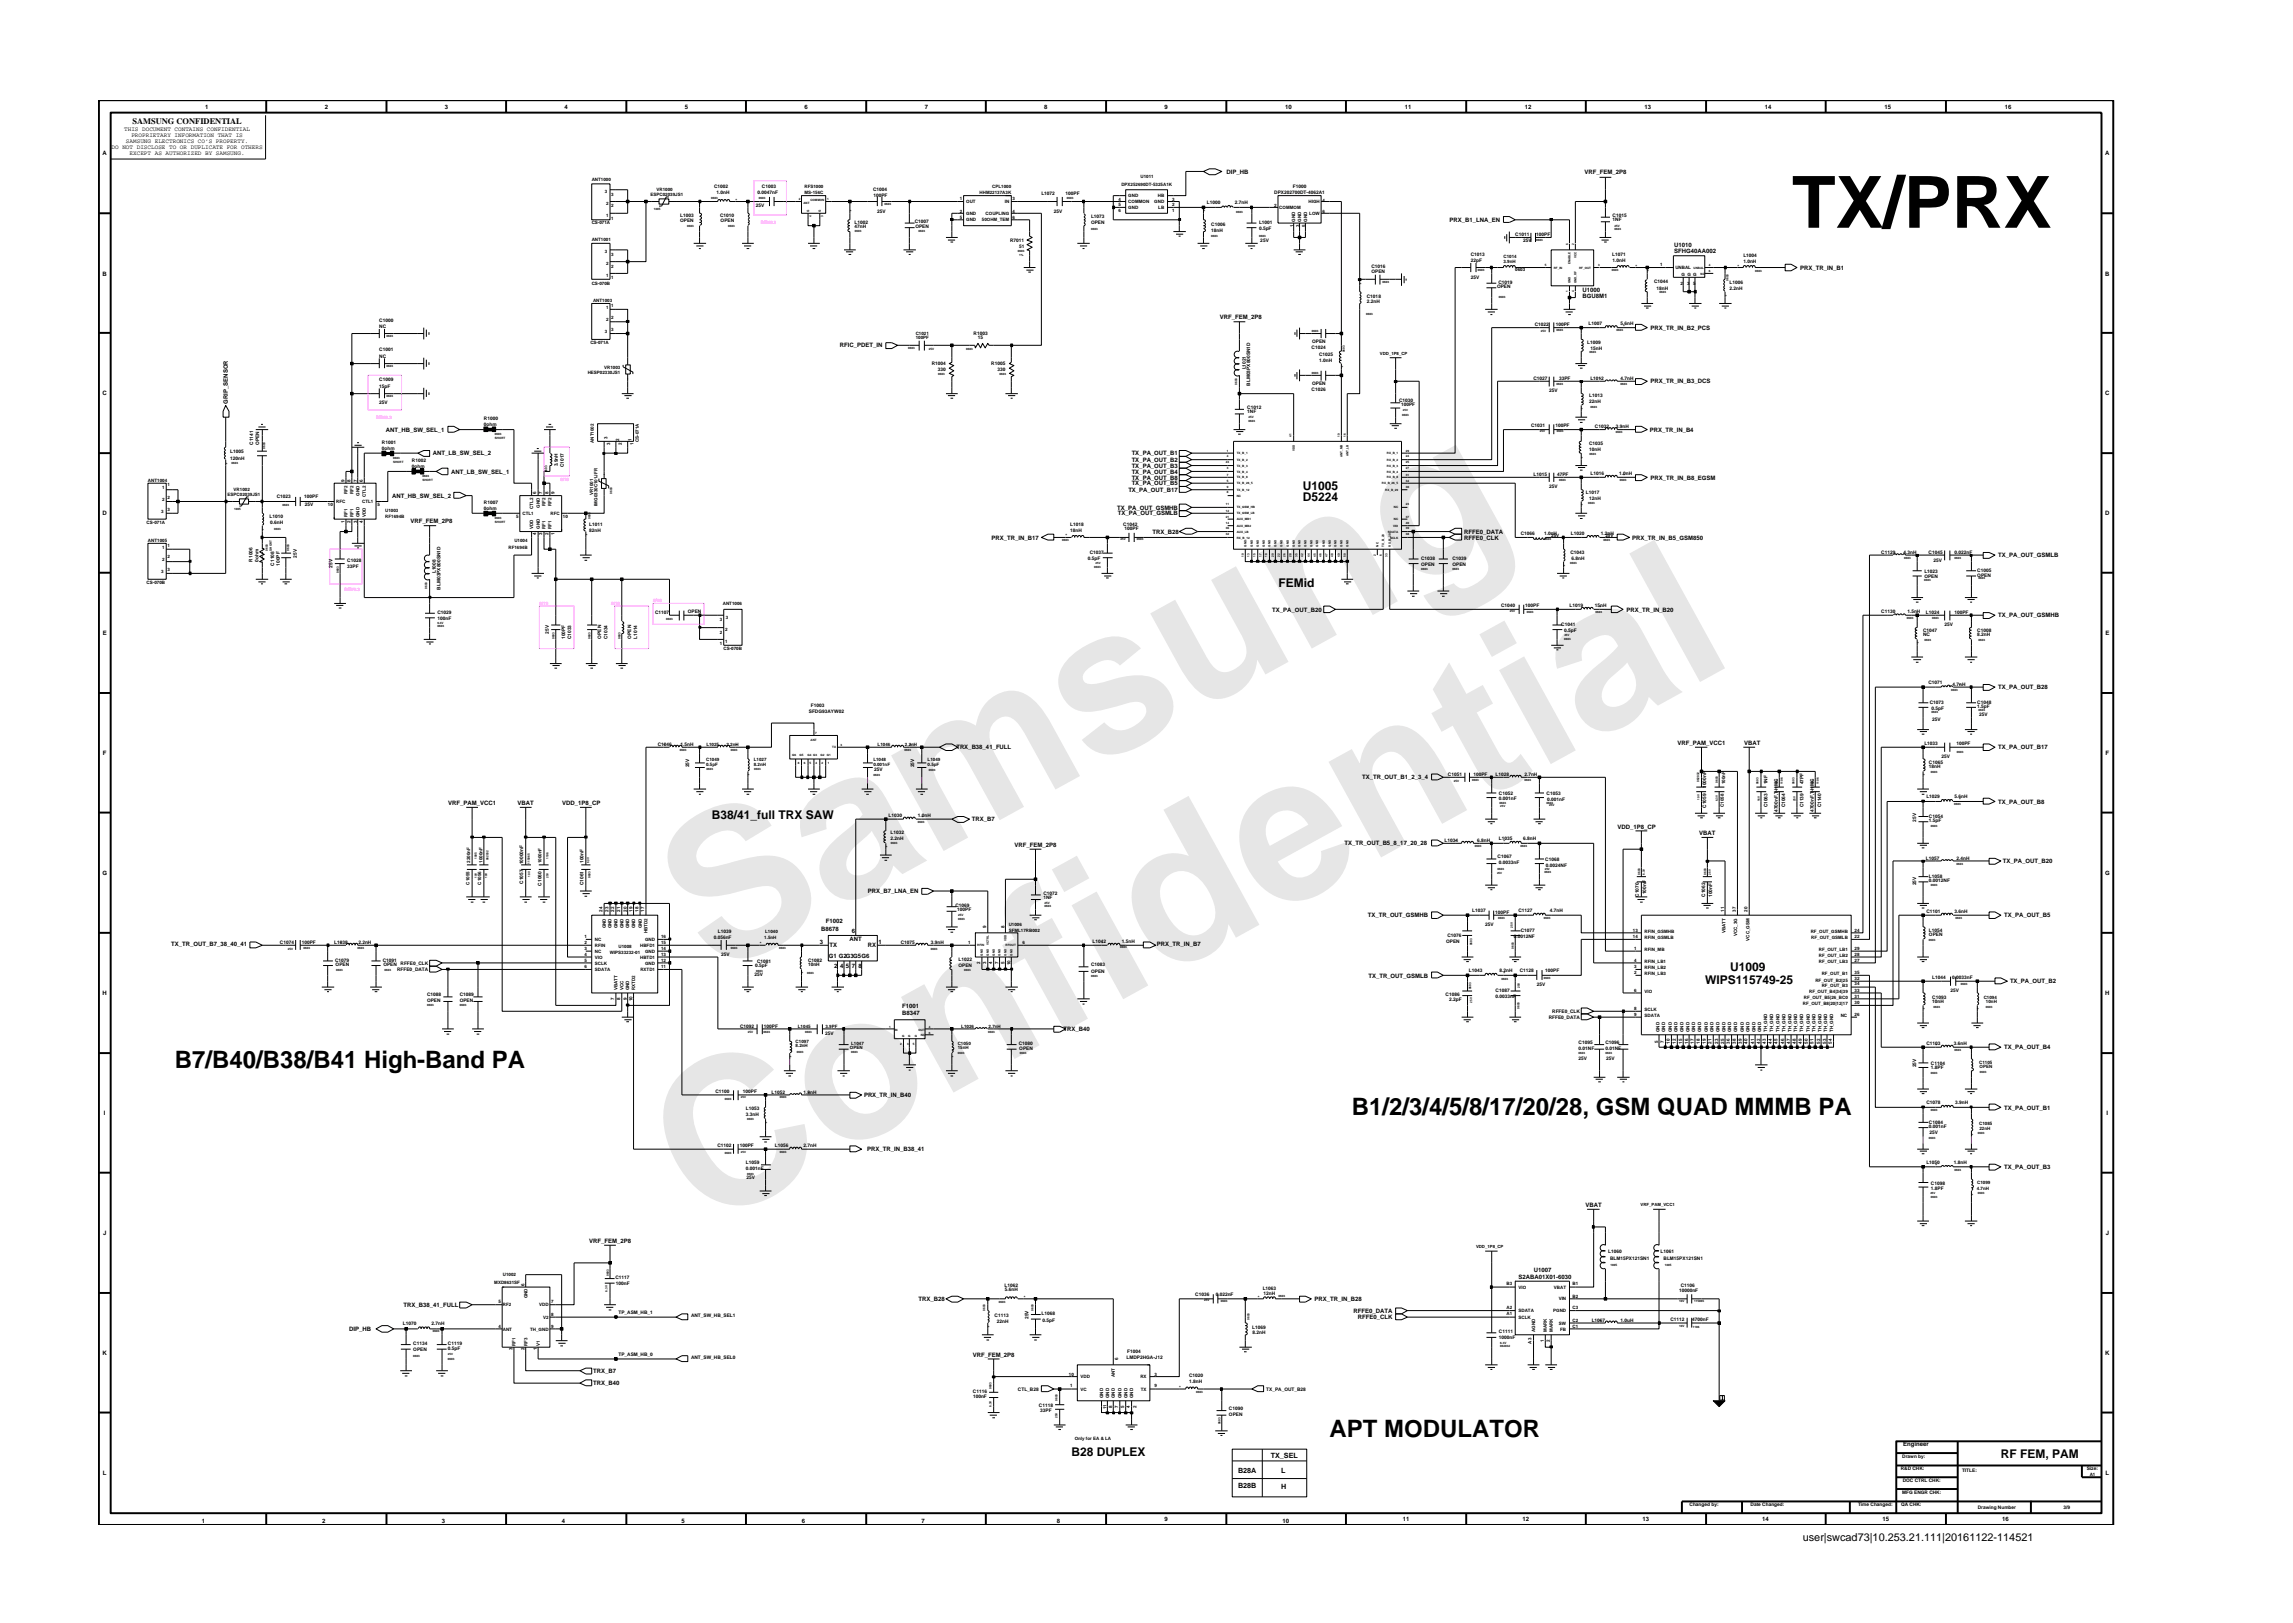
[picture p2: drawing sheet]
<svg xmlns="http://www.w3.org/2000/svg" width="297mm" height="210mm" viewBox="0 0 297 210" stroke-linecap="round" stroke-linejoin="round" font-family="sans-serif">
<defs><g id="words">
<g font-size="26.5" fill="#e6e6e6">
<text x="92.4" y="126.7" transform="rotate(-29 92.4 126.7)">Samsung</text>
<text x="91.1" y="159.4" transform="rotate(-29 91.1 159.4)">Confidential</text>
</g>
<text font-size="9.3" x="232.1" y="29.5">TX/PRX</text>
<g font-size="3.1">
<text x="22.6" y="138.4">B7/B40/B38/B41 High-Band PA</text>
<text x="175.1" y="144.4">B1/2/3/4/5/8/17/20/28, GSM QUAD MMMB PA</text>
<text x="172.2" y="186.1">APT MODULATOR</text>
</g>
<g font-size="1.6">
<text x="168.8" y="63.4">U1005</text>
<text x="168.8" y="64.9">D5224</text>
<text x="165.6" y="76.1">FEMid</text>
<text x="92.2" y="106.1">B38/41_full TRX SAW</text>
<text x="224.1" y="125.7">U1009</text>
<text x="220.9" y="127.5">WIPS115749-25</text>
<text x="138.8" y="188.7">B28 DUPLEX</text>
<text x="259.2" y="188.8">RF FEM, PAM</text>
</g>
<text font-size="1.4" x="233.5" y="199.7">user|swcad73|10.253.21.111|20161122-114521</text>
<text font-size="1.1" x="17.2" y="16.1">SAMSUNG CONFIDENTIAL</text>
<g font-size=".9">
<text x="160.4" y="190.8">B28A</text>
<text x="164.6" y="188.8">TX_SEL</text>
<text x="166" y="190.8">L</text>
<text x="160.4" y="192.7">B28B</text>
<text x="166" y="192.9">H</text>
</g>
<g font-size=".8">
<text x="16.1" y="17">THIS DOCUMENT CONTAINS CONFIDENTIAL</text>
<text x="17" y="17.8">PROPRIETARY INFORMATION THAT IS</text>
<text x="26.6" y="14.1">1</text>
<text x="42.1" y="14.1">2</text>
<text x="57.6" y="14.1">3</text>
<text x="73.1" y="14.1">4</text>
<text x="88.7" y="14.1">5</text>
<text x="104.2" y="14.1">6</text>
<text x="119.8" y="14.1">7</text>
<text x="135.3" y="14.1">8</text>
<text x="150.9" y="14.1">9</text>
<text x="166.5" y="14.1">10</text>
<text x="182" y="14.1">11</text>
<text x="197.5" y="14.1">12</text>
<text x="213" y="14.1">13</text>
<text x="228.6" y="14.1">14</text>
<text x="244.1" y="14.1">15</text>
<text x="259.7" y="14.1">16</text>
<text x="13.3" y="20.1">A</text>
<text x="14.5" y="19.3">DO NOT DISCLOSE TO OR DUPLICATE FOR OTHERS</text>
<text x="16.3" y="18.5">SAMSUNG ELECTRONICS CO’S PROPERTY.</text>
<text x="16.8" y="20.1">EXCEPT AS AUTHORIZED BY SAMSUNG.</text>
<text x="158.9" y="22.5">DIP_HB</text>
<text x="205.3" y="22.5">VRF_FEM_2P8</text>
<text x="272.7" y="20.1">A</text>
<text x="187.8" y="28.8">PRX_B1_LNA_EN</text>
<text x="13.3" y="35.7">B</text>
<text x="216.9" y="32.8">SFHG40AA002</text>
<text x="216.9" y="32.1">U1010</text>
<text x="233.2" y="34.9">PRX_TR_IN_B1</text>
<text x="272.7" y="35.7">B</text>
<text x="158" y="41.4">VRF_FEM_2P8</text>
<text x="205" y="38.7">BGU8M1</text>
<text x="205" y="37.8">U1000</text>
<text x="108.8" y="45">RFIC_PDET_IN</text>
<text x="213.8" y="42.7">PRX_TR_IN_B2_PCS</text>
<text x="13.3" y="51.2">C</text>
<text x="29.5" y="52.3" transform="rotate(-90 29.5 52.3)">GRIP_SENSOR</text>
<text x="213.8" y="49.7">PRX_TR_IN_B3_DCS</text>
<text x="272.7" y="51.2">C</text>
<text x="50" y="55.9">ANT_HB_SW_SEL_1</text>
<text x="56.1" y="59">ANT_LB_SW_SEL_2</text>
<text x="146.6" y="59">TX_PA_OUT_B1</text>
<text x="146.6" y="59.8">TX_PA_OUT_B2</text>
<text x="213.7" y="55.9">PRX_TR_IN_B4</text>
<text x="50.8" y="64.5">ANT_HB_SW_SEL_2</text>
<text x="58.4" y="61.4">ANT_LB_SW_SEL_1</text>
<text x="146.2" y="63.7">TX_PA_OUT_B17</text>
<text x="146.6" y="60.6">TX_PA_OUT_B3</text>
<text x="146.6" y="61.4">TX_PA_OUT_B4</text>
<text x="146.6" y="62.1">TX_PA_OUT_B8</text>
<text x="146.6" y="62.9">TX_PA_OUT_B5</text>
<text x="213.8" y="62.1">PRX_TR_IN_B8_EGSM</text>
<text x="13.3" y="66.8">D</text>
<text x="53.2" y="67.8">VRF_FEM_2P8</text>
<text x="128.4" y="69.9">PRX_TR_IN_B17</text>
<text x="144.7" y="66">TX_PA_OUT_GSMHB</text>
<text x="144.8" y="66.8">TX_PA_OUT_GSMLB</text>
<text x="149.3" y="69.1">TRX_B28</text>
<text x="189.7" y="69.1">RFFE0_DATA</text>
<text x="189.7" y="69.9">RFFE0_CLK</text>
<text x="211.4" y="69.9">PRX_TR_IN_B5_GSM850</text>
<text x="272.7" y="66.8">D</text>
<text x="258.9" y="72.2">TX_PA_OUT_GSMLB</text>
<text x="13.3" y="82.3">E</text>
<text x="164.8" y="79.2">TX_PA_OUT_B20</text>
<text x="210.7" y="79.2">PRX_TR_IN_B20</text>
<text x="258.9" y="80">TX_PA_OUT_GSMHB</text>
<text x="272.7" y="82.3">E</text>
<text x="258.9" y="89.3">TX_PA_OUT_B28</text>
<text x="13.3" y="97.8">F</text>
<text x="123.9" y="97.1">TRX_B38_41_FULL</text>
<text x="176.5" y="101">TX_TR_OUT_B1_2_3_4</text>
<text x="217.3" y="96.5">VRF_PAM_VCC1</text>
<text x="226" y="96.5">VBAT</text>
<text x="258.9" y="97.1">TX_PA_OUT_B17</text>
<text x="272.8" y="97.8">F</text>
<text x="58.1" y="104.3">VRF_PAM_VCC1</text>
<text x="67" y="104.3">VBAT</text>
<text x="72.8" y="104.3">VDD_1P8_CP</text>
<text x="125.9" y="106.4">TRX_B7</text>
<text x="209.6" y="107.4">VDD_1P8_CP</text>
<text x="258.9" y="104.1">TX_PA_OUT_B8</text>
<text x="13.3" y="113.3">G</text>
<text x="131.4" y="109.7">VRF_FEM_2P8</text>
<text x="174.1" y="109.5">TX_TR_OUT_B5_8_17_20_28</text>
<text x="220.1" y="108.2">VBAT</text>
<text x="259.4" y="111.8">TX_PA_OUT_B20</text>
<text x="272.7" y="113.3">G</text>
<text x="107" y="119.6">F1002</text>
<text x="112.4" y="115.7">PRX_B7_LNA_EN</text>
<text x="177.2" y="118.8">TX_TR_OUT_GSMHB</text>
<text x="259.6" y="118.8">TX_PA_OUT_B5</text>
<text x="22.2" y="122.6">TX_TR_OUT_B7_38_40_41</text>
<text x="106.2" y="122.3">3</text>
<text x="106.4" y="120.6">B8678</text>
<text x="107.4" y="124.1">G1 G2G3G5G6</text>
<text x="107.5" y="122.7">TX</text>
<text x="108.1" y="125.4">2 4</text>
<text x="109.6" y="125.4">5</text>
<text x="110.1" y="121.9">ANT</text>
<text x="110.3" y="120.8">6</text>
<text x="110.3" y="125.4">7</text>
<text x="111.2" y="125.4">8</text>
<text x="112.4" y="122.7">RX</text>
<text x="113.8" y="122.3">1</text>
<text x="149.9" y="122.6">PRX_TR_IN_B7</text>
<text x="13.3" y="128.9">H</text>
<text x="116.9" y="131.5">B8347</text>
<text x="116.9" y="130.5">F1001</text>
<text x="177.3" y="126.6">TX_TR_OUT_GSMLB</text>
<text x="260.4" y="127.4">TX_PA_OUT_B2</text>
<text x="272.7" y="128.9">H</text>
<text x="137.8" y="133.6">TRX_B40</text>
<text x="259.6" y="135.9">TX_PA_OUT_B4</text>
<text x="111.9" y="142.1">PRX_TR_IN_B40</text>
<text x="259.6" y="143.7">TX_PA_OUT_B1</text>
<text x="13.5" y="144.4">I</text>
<text x="112.3" y="149.2">PRX_TR_IN_B38_41</text>
<text x="272.9" y="144.4">I</text>
<text x="259.6" y="151.4">TX_PA_OUT_B3</text>
<text x="13.4" y="160">J</text>
<text x="76.3" y="161">VRF_FEM_2P8</text>
<text x="205.4" y="156.4">VBAT</text>
<text x="272.8" y="160">J</text>
<text x="196.7" y="165.7">S2ABA01X01-6030</text>
<text x="198.7" y="164.8">U1007</text>
<text x="45.2" y="172.4">DIP_HB</text>
<text x="52.3" y="169.3">TRX_B38_41_FULL</text>
<text x="119" y="168.5">TRX_B28</text>
<text x="170.3" y="168.5">PRX_TR_IN_B28</text>
<text x="175.3" y="170.1">RFFE0_DATA</text>
<text x="175.9" y="170.9">RFFE0_CLK</text>
<text x="13.3" y="175.5">K</text>
<text x="76.8" y="177.9">TRX_B7</text>
<text x="76.8" y="179.5">TRX_B40</text>
<text x="126" y="175.7">VRF_FEM_2P8</text>
<text x="272.7" y="175.5">K</text>
<text x="13.3" y="191.1">L</text>
<text x="246.5" y="187.3">Engineer</text>
<text x="272.8" y="191.1">L</text>
<text x="26.1" y="197.3">1</text>
<text x="41.7" y="197.3">2</text>
<text x="57.2" y="197.3">3</text>
<text x="72.8" y="197.3">4</text>
<text x="88.3" y="197.3">5</text>
<text x="103.9" y="197.3">6</text>
<text x="119.4" y="197.3">7</text>
<text x="136.9" y="197.3">8</text>
<text x="150.9" y="197.1">9</text>
<text x="166.1" y="197.3">10</text>
<text x="181.7" y="197.1">11</text>
<text x="197.2" y="197.1">12</text>
<text x="212.8" y="197.1">13</text>
<text x="228.3" y="197.1">14</text>
<text x="243.9" y="197.1">15</text>
<text x="259.4" y="197.1">16</text>
</g>
<g font-size=".6">
<text x="76.7" y="23.4">ANT1000</text>
<text x="147.7" y="23">U1011</text>
<text x="76.7" y="29.1">CS-071A</text>
<text x="78.3" y="25">3</text>
<text x="78.5" y="28.1">1</text>
<text x="78.5" y="26.6">2</text>
<text x="79.2" y="25.3">3</text>
<text x="79.2" y="28.5">1</text>
<text x="79.2" y="26.9">2</text>
<text x="84.3" y="25.3">ESPC02039JS1</text>
<text x="85" y="24.8">VR1000</text>
<text x="88.1" y="28.1">L1003</text>
<text x="88.1" y="28.8">OPEN</text>
<text x="92.5" y="24.3">C1002</text>
<text x="92.8" y="25.2">1.0nH</text>
<text x="93.3" y="28.1">C1010</text>
<text x="93.3" y="28.8">OPEN</text>
<text x="95.3" y="26.1">*</text>
<text x="97.9" y="26.9">25V</text>
<text x="98.1" y="25.2">0.0047nF</text>
<text x="98.7" y="24.3">C1003</text>
<text x="104.2" y="24.3">RFS1000</text>
<text x="104.2" y="25.2">MS-156C</text>
<text x="110.1" y="27.6">*</text>
<text x="110.7" y="29.1">L1002</text>
<text x="110.7" y="29.6">47nH</text>
<text x="113.1" y="24.8">C1004</text>
<text x="113.1" y="25.5">100PF</text>
<text x="113.7" y="27.5">25V</text>
<text x="118.5" y="28.9">C1007</text>
<text x="118.6" y="29.5">OPEN</text>
<text x="124.3" y="28.3">5</text>
<text x="124.3" y="25.9">1</text>
<text x="124.3" y="27.5">2</text>
<text x="125.2" y="26.3">OUT</text>
<text x="125.2" y="27.8">GND</text>
<text x="125.2" y="28.7">GND</text>
<text x="126.9" y="25.2">HHM22137A3K</text>
<text x="127.2" y="28.7">50OHM_TEM</text>
<text x="127.7" y="27.8">COUPLING</text>
<text x="128.5" y="24.4">CPL1000</text>
<text x="130.2" y="26.3">IN</text>
<text x="131.2" y="28.3">6</text>
<text x="131.2" y="25.9">3</text>
<text x="131.2" y="27.5">4</text>
<text x="134.9" y="25.2">L1072</text>
<text x="136.5" y="27.5">25V</text>
<text x="138" y="25.2">100PF</text>
<text x="141.3" y="28.2">L1073</text>
<text x="141.3" y="29.1">OPEN</text>
<text x="144.9" y="26">4</text>
<text x="144.9" y="26.7">5</text>
<text x="144.9" y="27.5">6</text>
<text x="145.3" y="24">DPX252690DT-5325A1K</text>
<text x="146.2" y="26.3">COMMON</text>
<text x="146.2" y="27.1">GND</text>
<text x="146.2" y="25.6">GND</text>
<text x="149.5" y="26.3">GND</text>
<text x="150" y="25.6">HB</text>
<text x="150" y="27.1">LB</text>
<text x="151.8" y="27.5">1</text>
<text x="151.8" y="26.7">2</text>
<text x="151.8" y="26">3</text>
<text x="155.9" y="27.6">*</text>
<text x="156.3" y="26.4">L1000</text>
<text x="156.9" y="29.2">C1006</text>
<text x="160" y="26.4">2.7nH</text>
<text x="163.1" y="29.8">0.5pF</text>
<text x="163.1" y="29.1">L1001</text>
<text x="165.1" y="26.9">2</text>
<text x="165.1" y="25.2">DPX202700DT-4062A1</text>
<text x="165.7" y="27.1">COMMOM</text>
<text x="167.5" y="24.4">F1000</text>
<text x="167.6" y="29.4" transform="rotate(-90 167.6 29.4)">1</text>
<text x="167.8" y="28.7" transform="rotate(-90 167.8 28.7)">GND</text>
<text x="168.3" y="29.4" transform="rotate(-90 168.3 29.4)">3</text>
<text x="168.6" y="28.7" transform="rotate(-90 168.6 28.7)">GND</text>
<text x="169.1" y="29.4" transform="rotate(-90 169.1 29.4)">5</text>
<text x="169.3" y="28.7" transform="rotate(-90 169.3 28.7)">GND</text>
<text x="169.5" y="26.3">HIGH</text>
<text x="169.6" y="27.8">LOW</text>
<text x="171.3" y="26.1">4</text>
<text x="171.3" y="27.6">6</text>
<text x="208.9" y="28.7">1NF</text>
<text x="208.9" y="28.1">C1015</text>
<text x="76.7" y="31.2">ANT1001</text>
<text x="78.3" y="32.8">3</text>
<text x="78.5" y="35.9">1</text>
<text x="78.5" y="34.3">2</text>
<text x="79.2" y="34.7">2</text>
<text x="79.2" y="33.1">3</text>
<text x="130.8" y="31.4">R7011</text>
<text x="132" y="32.1">51</text>
<text x="156.9" y="30">18nH</text>
<text x="163.3" y="31.4">25V</text>
<text x="177.7" y="34.7">C1016</text>
<text x="177.7" y="35.4">OPEN</text>
<text x="190.5" y="33.9">22pF</text>
<text x="190.5" y="33.1">C1013</text>
<text x="194.8" y="34.1">3.9nH</text>
<text x="194.8" y="33.5">C1014</text>
<text x="196.3" y="30.6">C1011</text>
<text x="196.3" y="35.1">0603</text>
<text x="197.3" y="31.4">25V</text>
<text x="199" y="30.6">100PF</text>
<text x="208.8" y="33.1">L1071</text>
<text x="208.9" y="33.9">1.0nH</text>
<text x="211.9" y="34.7">*</text>
<text x="213.4" y="35.4">*</text>
<text x="215.1" y="34.5">1</text>
<text x="217" y="34.8">UNBAL</text>
<text x="217.8" y="35.8">G G G</text>
<text x="225.1" y="34.7">*</text>
<text x="225.8" y="33.3">L1004</text>
<text x="225.8" y="34.1">1.0nH</text>
<text x="49.1" y="41.7">C1000</text>
<text x="76.7" y="36.9">CS-070B</text>
<text x="76.8" y="39.1">ANT1003</text>
<text x="78.5" y="41.6">2</text>
<text x="78.5" y="40.1">1</text>
<text x="79.2" y="41.3">2</text>
<text x="79.2" y="39.7">1</text>
<text x="79.2" y="36.2">1</text>
<text x="176.1" y="37">*</text>
<text x="177.1" y="39.3">2.2nH</text>
<text x="177.1" y="38.6">C1018</text>
<text x="190.5" y="36.1">25V</text>
<text x="193.9" y="37.4">OPEN</text>
<text x="194.1" y="36.8">C1019</text>
<text x="214.3" y="36.7">C1044</text>
<text x="214.6" y="37.5">18nH</text>
<text x="217.7" y="36.9">2</text>
<text x="218.6" y="36.9">3</text>
<text x="219.3" y="36.9">5</text>
<text x="223.5" y="38.6">*</text>
<text x="224.1" y="36.8">L1006</text>
<text x="224.1" y="37.5">2.2nH</text>
<text x="49.1" y="42.4">NC</text>
<text x="49.1" y="46.3">NC</text>
<text x="49.1" y="45.5">C1001</text>
<text x="76.5" y="44.6">CS-071A</text>
<text x="78.3" y="47.9">VR1003</text>
<text x="78.3" y="43.1">3</text>
<text x="79.2" y="42.9">3</text>
<text x="118.6" y="44">100PF</text>
<text x="118.6" y="43.4">C1021</text>
<text x="120.7" y="47.3">R1004</text>
<text x="126.1" y="43.4">R1003</text>
<text x="126.7" y="44">15</text>
<text x="128.4" y="47.3">R1005</text>
<text x="161.4" y="47.9" transform="rotate(-90 161.4 47.9)">L1021</text>
<text x="169.9" y="45.2">C1024</text>
<text x="170" y="44.4">OPEN</text>
<text x="170.9" y="46.9">1.0nH</text>
<text x="170.9" y="46.1">C1025</text>
<text x="173.8" y="47.9">*</text>
<text x="178.8" y="46">VDD_1P8_CP</text>
<text x="198.8" y="42.2">C1022</text>
<text x="201.5" y="42.2">100PF</text>
<text x="205.6" y="44.6">L1009</text>
<text x="205.8" y="42.1">L1007</text>
<text x="206" y="45.3">15nH</text>
<text x="209.9" y="42.1">5.6nH</text>
<text x="210.3" y="42.4">*</text>
<text x="49.1" y="52.4">25V</text>
<text x="49.1" y="50.2">15pF</text>
<text x="49.1" y="49.4">C1009</text>
<text x="76.1" y="48.5">HESP02330JS1</text>
<text x="121.5" y="48">330</text>
<text x="129.2" y="48">330</text>
<text x="161.6" y="53">C1012</text>
<text x="161.6" y="53.6">1NF</text>
<text x="162" y="50" transform="rotate(-90 162 50)">BLM03PX800SN1D</text>
<text x="169.9" y="50.7">C1026</text>
<text x="170" y="49.8">OPEN</text>
<text x="181.2" y="52">C1030</text>
<text x="181.5" y="52.6">100PF</text>
<text x="198.7" y="49.2">C1027</text>
<text x="200.7" y="50.8">25V</text>
<text x="202" y="49.2">33PF</text>
<text x="204.8" y="53.3">*</text>
<text x="205.9" y="52.2">22nH</text>
<text x="205.9" y="51.5">L1013</text>
<text x="206" y="49.2">L1012</text>
<text x="207.2" y="49.4">*</text>
<text x="209.9" y="49.2">4.7nH</text>
<text x="29.8" y="59.5">120nH</text>
<text x="29.8" y="58.7">L1005</text>
<text x="32.8" y="57.6" transform="rotate(-90 32.8 57.6)">C1141</text>
<text x="33.6" y="57.6" transform="rotate(-90 33.6 57.6)">OPEN</text>
<text x="49.5" y="57.5">R1001</text>
<text x="49.5" y="58.3">0ohm</text>
<text x="53.4" y="59.8">R1002</text>
<text x="62.7" y="55.1">0ohm</text>
<text x="62.7" y="54.4">R1000</text>
<text x="76.9" y="57.4" transform="rotate(-90 76.9 57.4)">ANT1002</text>
<text x="78.7" y="56.9" transform="rotate(-90 78.7 56.9)">3</text>
<text x="79" y="57.7" transform="rotate(-90 79 57.7)">3</text>
<text x="80.2" y="57.1" transform="rotate(-90 80.2 57.1)">2</text>
<text x="80.5" y="57.7" transform="rotate(-90 80.5 57.7)">2</text>
<text x="81.8" y="57.1" transform="rotate(-90 81.8 57.1)">1</text>
<text x="82.1" y="57.7" transform="rotate(-90 82.1 57.7)">1</text>
<text x="82.7" y="57.3" transform="rotate(-90 82.7 57.3)">CS-071A</text>
<text x="198.3" y="55.3">C1031</text>
<text x="201.5" y="55.3">100PF</text>
<text x="204.8" y="59.5">*</text>
<text x="205.9" y="57.6">C1035</text>
<text x="205.9" y="58.4">10nH</text>
<text x="206.6" y="55.4">C1032</text>
<text x="209.3" y="55.4">3.9nH</text>
<text x="19.2" y="62.4">ANT1004</text>
<text x="21" y="63.4">1</text>
<text x="21" y="64.9">2</text>
<text x="21.7" y="63">1</text>
<text x="21.7" y="64.6">2</text>
<text x="29.2" y="60.3">*</text>
<text x="29.5" y="64.2">ESPC02039JS1</text>
<text x="30.3" y="63.6">VR1002</text>
<text x="35.8" y="64.5">C1023</text>
<text x="39.4" y="64.5">100PF</text>
<text x="39.5" y="65.6">25V</text>
<text x="42.5" y="65.6">10</text>
<text x="43.5" y="65.2">RFC</text>
<text x="44.6" y="62.4" transform="rotate(-90 44.6 62.4)">9</text>
<text x="45" y="64" transform="rotate(-90 45 64)">RF2</text>
<text x="45.4" y="62.4" transform="rotate(-90 45.4 62.4)">8</text>
<text x="45.8" y="64" transform="rotate(-90 45.8 64)">RF2</text>
<text x="46.3" y="62.4" transform="rotate(-90 46.3 62.4)">7</text>
<text x="46.6" y="64.2" transform="rotate(-90 46.6 64.2)">GND</text>
<text x="46.9" y="65.2">CTL1</text>
<text x="47" y="62.4" transform="rotate(-90 47 62.4)">6</text>
<text x="47.4" y="64.4" transform="rotate(-90 47.4 64.4)">CTL2</text>
<text x="48.9" y="65.6">5</text>
<text x="53.4" y="60.6">0ohm</text>
<text x="62.7" y="65.3">R1007</text>
<text x="69.1" y="65.9" transform="rotate(-90 69.1 65.9)">CTL2</text>
<text x="69.5" y="64" transform="rotate(-90 69.5 64)">6</text>
<text x="69.9" y="65.8" transform="rotate(-90 69.9 65.8)">GND</text>
<text x="70.2" y="64" transform="rotate(-90 70.2 64)">7</text>
<text x="70.7" y="65.6" transform="rotate(-90 70.7 65.6)">RF2</text>
<text x="71.1" y="64" transform="rotate(-90 71.1 64)">8</text>
<text x="71.4" y="65.6" transform="rotate(-90 71.4 65.6)">RF2</text>
<text x="71.8" y="64" transform="rotate(-90 71.8 64)">9</text>
<text x="72.3" y="60.4" transform="rotate(-90 72.3 60.4)">3.9nH</text>
<text x="73" y="60.5" transform="rotate(-90 73 60.5)">C1017</text>
<text x="76.8" y="64.1" transform="rotate(-90 76.8 64.1)">VR1001</text>
<text x="77.4" y="65.5" transform="rotate(-90 77.4 65.5)">IMG0330C101JFR</text>
<text x="198.7" y="61.7">L1015</text>
<text x="200.7" y="63.3">25V</text>
<text x="201.7" y="61.7">47PF</text>
<text x="204.8" y="65.7">*</text>
<text x="205.4" y="64">L1017</text>
<text x="205.9" y="64.8">12nH</text>
<text x="206" y="61.5">L1016</text>
<text x="209.7" y="61.5">1.0nH</text>
<text x="210.3" y="61.8">*</text>
<text x="19" y="67.9">CS-071A</text>
<text x="19.2" y="70.2">ANT1005</text>
<text x="20.9" y="66.5">3</text>
<text x="21" y="71.1">1</text>
<text x="21.7" y="70.8">1</text>
<text x="21.7" y="66.2">3</text>
<text x="34" y="68.9">*</text>
<text x="34.9" y="67.1">L1010</text>
<text x="35" y="67.8">0.6nH</text>
<text x="44.6" y="67.7" transform="rotate(-90 44.6 67.7)">1</text>
<text x="45" y="67" transform="rotate(-90 45 67)">RF1</text>
<text x="45.4" y="67.7" transform="rotate(-90 45.4 67.7)">2</text>
<text x="45.8" y="67" transform="rotate(-90 45.8 67)">RF1</text>
<text x="46.3" y="67.7" transform="rotate(-90 46.3 67.7)">3</text>
<text x="46.6" y="67" transform="rotate(-90 46.6 67)">GND</text>
<text x="47" y="67.7" transform="rotate(-90 47 67.7)">4</text>
<text x="47.4" y="67" transform="rotate(-90 47.4 67)">VDD</text>
<text x="49.9" y="67.1">RF1694B</text>
<text x="49.9" y="66.3">U1003</text>
<text x="62.7" y="66.1">0ohm</text>
<text x="65.9" y="71.1">RF1694B</text>
<text x="66.6" y="70.2">U1004</text>
<text x="66.8" y="67.1">5</text>
<text x="67.7" y="66.7">CTL1</text>
<text x="69.1" y="68.5" transform="rotate(-90 69.1 68.5)">VDD</text>
<text x="69.5" y="69.4" transform="rotate(-90 69.5 69.4)">4</text>
<text x="69.9" y="68.5" transform="rotate(-90 69.9 68.5)">GND</text>
<text x="70.2" y="69.4" transform="rotate(-90 70.2 69.4)">3</text>
<text x="70.7" y="68.5" transform="rotate(-90 70.7 68.5)">RF1</text>
<text x="71.1" y="69.4" transform="rotate(-90 71.1 69.4)">2</text>
<text x="71.3" y="66.7">RFC</text>
<text x="71.4" y="68.5" transform="rotate(-90 71.4 68.5)">RF1</text>
<text x="71.8" y="69.4" transform="rotate(-90 71.8 69.4)">1</text>
<text x="72.9" y="67.1">10</text>
<text x="75.9" y="69.6">*</text>
<text x="76.3" y="68.9">82nH</text>
<text x="76.3" y="68.1">L1011</text>
<text x="138" y="69.6">*</text>
<text x="138.6" y="68.9">18nH</text>
<text x="138.6" y="68.1">L1018</text>
<text x="141.2" y="71.7">C1037</text>
<text x="145.5" y="68.1">C1042</text>
<text x="145.7" y="68.7">100PF</text>
<text x="197" y="69.3">C1066</text>
<text x="200" y="69.3">1.0nH</text>
<text x="200.9" y="69.6">25V</text>
<text x="203.4" y="71.7">C1043</text>
<text x="203.5" y="69.3">L1020</text>
<text x="207.4" y="69.3">1.2nH</text>
<text x="208" y="69.6">25V</text>
<text x="243.7" y="71.7">C1129</text>
<text x="246.6" y="71.7">4.3nH</text>
<text x="249.8" y="71.7">C1045</text>
<text x="253.2" y="71.7">0.022nF</text>
<text x="19" y="75.6">CS-070B</text>
<text x="20.9" y="74.2">3</text>
<text x="21" y="72.7">2</text>
<text x="21.7" y="72.3">2</text>
<text x="21.7" y="73.9">3</text>
<text x="32.7" y="72.8" transform="rotate(-90 32.7 72.8)">R1006</text>
<text x="33.5" y="72.8" transform="rotate(-90 33.5 72.8)">0ohm</text>
<text x="35.5" y="73.3" transform="rotate(-90 35.5 73.3)">C1108</text>
<text x="36.3" y="73.3" transform="rotate(-90 36.3 73.3)">100PF</text>
<text x="38.5" y="72.2" transform="rotate(-90 38.5 72.2)">25V</text>
<text x="43.1" y="73.5" transform="rotate(-90 43.1 73.5)">25V</text>
<text x="45" y="72.8">C1028</text>
<text x="45" y="73.5">33PF</text>
<text x="56.5" y="74.3" transform="rotate(-90 56.5 74.3)">L1008</text>
<text x="57.1" y="76.4" transform="rotate(-90 57.1 76.4)">BLM03PX800SN1D</text>
<text x="140.9" y="72.5">0.5pF</text>
<text x="184.1" y="73.3">OPEN</text>
<text x="184.1" y="72.5">C1038</text>
<text x="188.2" y="72.5">C1039</text>
<text x="188.2" y="73.3">OPEN</text>
<text x="202.6" y="73.5">*</text>
<text x="203.6" y="72.5">6.8nH</text>
<text x="249.3" y="74.3">L1023</text>
<text x="249.3" y="74.9">OPEN</text>
<text x="250.5" y="72.8">25V</text>
<text x="256.1" y="74.7">OPEN</text>
<text x="256.1" y="74.1">C1005</text>
<text x="56.7" y="80.3">100nF</text>
<text x="56.7" y="79.5">C1029</text>
<text x="71.1" y="82.1" transform="rotate(-90 71.1 82.1)">25V</text>
<text x="73.2" y="82.8" transform="rotate(-90 73.2 82.8)">100PF</text>
<text x="74" y="82.8" transform="rotate(-90 74 82.8)">C1033</text>
<text x="77.9" y="82.7" transform="rotate(-90 77.9 82.7)">OPEN</text>
<text x="78.7" y="82.8" transform="rotate(-90 78.7 82.8)">C1034</text>
<text x="81.8" y="82.7" transform="rotate(-90 81.8 82.7)">OPEN</text>
<text x="82.5" y="82.7" transform="rotate(-90 82.5 82.7)">L1014</text>
<text x="84.9" y="79.5">C1107</text>
<text x="89.1" y="79.4">OPEN</text>
<text x="93.3" y="82.1">2</text>
<text x="93.3" y="80.5">3</text>
<text x="93.3" y="83.6">1</text>
<text x="93.6" y="78.4">ANT1006</text>
<text x="93.9" y="81.7">2</text>
<text x="93.9" y="83.3">1</text>
<text x="94" y="80.2">3</text>
<text x="194.5" y="78.6">C1040</text>
<text x="197.6" y="78.6">100PF</text>
<text x="202.2" y="81.1">C1041</text>
<text x="202.6" y="81.8">0.5pF</text>
<text x="203.3" y="78.6">L1019</text>
<text x="206.6" y="78.6">15nH</text>
<text x="207.2" y="78.9">*</text>
<text x="243.7" y="79.4">C1130</text>
<text x="247.1" y="79.4">1.5nH</text>
<text x="248.4" y="83.6">*</text>
<text x="249.1" y="81.8">C1047</text>
<text x="249.1" y="82.4">NC</text>
<text x="249.5" y="79.5">L1024</text>
<text x="251.9" y="81.1">25V</text>
<text x="253.2" y="79.5">100PF</text>
<text x="256.1" y="81.8">C1008</text>
<text x="256.1" y="82.4">8.2nH</text>
<text x="93.7" y="84.2">CS-070B</text>
<text x="249.8" y="88.6">C1071</text>
<text x="252.9" y="88.9">4.7nH</text>
<text x="253.8" y="89">*</text>
<text x="104.8" y="92.4">SFDG93AYW02</text>
<text x="105" y="91.6">F1003</text>
<text x="250" y="91.2">C1073</text>
<text x="250.2" y="92">0.5pF</text>
<text x="250.3" y="93.4">25V</text>
<text x="256.1" y="91.2">C1048</text>
<text x="256.1" y="91.7">1.5pF</text>
<text x="256.4" y="92.8">25V</text>
<text x="85.2" y="96.6">C1046</text>
<text x="86" y="96.8">*</text>
<text x="88.2" y="96.6">1.5nH</text>
<text x="89.3" y="99.4" transform="rotate(-90 89.3 99.4)">25V</text>
<text x="91.5" y="99.2">0.5pF</text>
<text x="91.5" y="98.6">C1049</text>
<text x="91.5" y="96.6">L1025</text>
<text x="94.1" y="96.6">2.2nH</text>
<text x="95.3" y="96.8">*</text>
<text x="96.9" y="100.7">*</text>
<text x="97.6" y="98.6">L1027</text>
<text x="97.6" y="99.2">8.2nH</text>
<text x="113.1" y="99.2">0.001nF</text>
<text x="113.1" y="98.6">L1048</text>
<text x="113.2" y="99.9">25V</text>
<text x="113.7" y="96.6">L1046</text>
<text x="117.2" y="96.6">2.2nH</text>
<text x="117.8" y="96.8">*</text>
<text x="118.4" y="99.4" transform="rotate(-90 118.4 99.4)">25V</text>
<text x="120.2" y="98.6">L1049</text>
<text x="120.2" y="99.2">0.5pF</text>
<text x="187.6" y="100.5">C1051</text>
<text x="190.9" y="100.5">100PF</text>
<text x="193.7" y="100.5">L1028</text>
<text x="197.5" y="100.5">2.7nH</text>
<text x="223.5" y="101.6" transform="rotate(-90 223.5 101.6)">100nF</text>
<text x="229" y="101.6" transform="rotate(-90 229 101.6)">1NF</text>
<text x="233.6" y="101.6" transform="rotate(-90 233.6 101.6)">47PF</text>
<text x="249.1" y="100.7">*</text>
<text x="249.3" y="96.5">L1033</text>
<text x="249.9" y="99.5">18nH</text>
<text x="249.9" y="98.9">C1065</text>
<text x="251.5" y="98.2">25V</text>
<text x="253.4" y="96.5">100PF</text>
<text x="115.1" y="105.8">L1030</text>
<text x="118.9" y="105.8">1.0nH</text>
<text x="119.4" y="106.1">*</text>
<text x="194.2" y="103.6">0.001nF</text>
<text x="194.2" y="103">C1052</text>
<text x="200.3" y="103">C1053</text>
<text x="200.4" y="103.7">0.001nF</text>
<text x="221" y="104.6" transform="rotate(-90 221 104.6)">C1059</text>
<text x="221" y="102.1" transform="rotate(-90 221 102.1)">1000nF</text>
<text x="223.3" y="104.5" transform="rotate(-90 223.3 104.5)">C1058</text>
<text x="229" y="104.6" transform="rotate(-90 229 104.6)">C1063</text>
<text x="230.3" y="105.2" transform="rotate(-90 230.3 105.2)">4700nF,T-HMC</text>
<text x="231.3" y="104.6" transform="rotate(-90 231.3 104.6)">C1064</text>
<text x="233.6" y="104.6" transform="rotate(-90 233.6 104.6)">C1139</text>
<text x="235" y="105.2" transform="rotate(-90 235 105.2)">4700nF,T-HMC</text>
<text x="235.9" y="104.6" transform="rotate(-90 235.9 104.6)">C1140</text>
<text x="248.2" y="106.5" transform="rotate(-90 248.2 106.5)">25V</text>
<text x="249.5" y="103.4">L1029</text>
<text x="249.9" y="105.9">C1054</text>
<text x="249.9" y="106.5">1.5pF</text>
<text x="253.2" y="103.4">5.6nH</text>
<text x="253.8" y="103.8">*</text>
<text x="60.9" y="111.8" transform="rotate(-90 60.9 111.8)">2200nF</text>
<text x="62.5" y="111.8" transform="rotate(-90 62.5 111.8)">1000nF</text>
<text x="67.8" y="112" transform="rotate(-90 67.8 112)">10000nF</text>
<text x="70.1" y="111.8" transform="rotate(-90 70.1 111.8)">1000nF</text>
<text x="75.6" y="111.8" transform="rotate(-90 75.6 111.8)">100nF</text>
<text x="114.8" y="110">*</text>
<text x="115.3" y="108.8">2.2nH</text>
<text x="115.3" y="108.1">L1032</text>
<text x="187.1" y="109.1">L1034</text>
<text x="188.5" y="109.2">*</text>
<text x="191.4" y="109.1">6.8nH</text>
<text x="194" y="111.2">C1067</text>
<text x="194.2" y="108.8">L1035</text>
<text x="194.2" y="112">0.0033nF</text>
<text x="194.8" y="109.2">*</text>
<text x="197.3" y="108.8">6.8nH</text>
<text x="200.2" y="111.5">C1068</text>
<text x="200.3" y="112.3">0.0024NF</text>
<text x="249.5" y="111.4">L1057</text>
<text x="249.9" y="113.7">L1058</text>
<text x="253.4" y="111.4">2.4nH</text>
<text x="60.8" y="114.6" transform="rotate(-90 60.8 114.6)">C1055</text>
<text x="62.3" y="114.6" transform="rotate(-90 62.3 114.6)">C1056</text>
<text x="67.8" y="114.5" transform="rotate(-90 67.8 114.5)">C1057</text>
<text x="70.2" y="114.7" transform="rotate(-90 70.2 114.7)">C1060</text>
<text x="75.6" y="114.7" transform="rotate(-90 75.6 114.7)">C1061</text>
<text x="78" y="118.1" transform="rotate(-90 78 118.1)">24</text>
<text x="78.8" y="118.1" transform="rotate(-90 78.8 118.1)">23</text>
<text x="79.6" y="118.1" transform="rotate(-90 79.6 118.1)">22</text>
<text x="80.3" y="118.1" transform="rotate(-90 80.3 118.1)">21</text>
<text x="81.2" y="118.1" transform="rotate(-90 81.2 118.1)">20</text>
<text x="81.9" y="118.1" transform="rotate(-90 81.9 118.1)">19</text>
<text x="82.7" y="118.1" transform="rotate(-90 82.7 118.1)">18</text>
<text x="83.5" y="118.1" transform="rotate(-90 83.5 118.1)">17</text>
<text x="123.8" y="117.5">C1069</text>
<text x="124" y="118">100PF</text>
<text x="130.7" y="120">U1006</text>
<text x="135.2" y="116.5">1NF</text>
<text x="135.2" y="115.9">C1072</text>
<text x="190.7" y="118.1">L1037</text>
<text x="192.4" y="119.9">25V</text>
<text x="193.7" y="118.4">100PF</text>
<text x="196.7" y="118.1">C1127</text>
<text x="200.8" y="118.1">4.7nH</text>
<text x="212.3" y="116.2" transform="rotate(-90 212.3 116.2)">C1070</text>
<text x="213.2" y="115.9" transform="rotate(-90 213.2 115.9)">100nF</text>
<text x="220.9" y="116.2" transform="rotate(-90 220.9 116.2)">C1062</text>
<text x="221.8" y="116.2" transform="rotate(-90 221.8 116.2)">100nF</text>
<text x="223.3" y="118.1" transform="rotate(-90 223.3 118.1)">11</text>
<text x="224.9" y="118.1" transform="rotate(-90 224.9 118.1)">37</text>
<text x="226.4" y="118.1" transform="rotate(-90 226.4 118.1)">20</text>
<text x="248.2" y="114.7" transform="rotate(-90 248.2 114.7)">25V</text>
<text x="249.5" y="118.3">C1101</text>
<text x="249.9" y="114.2">0.0012NF</text>
<text x="253.2" y="118.3">3.6nH</text>
<text x="36.3" y="122.3">C1074</text>
<text x="39.1" y="122.3">100PF</text>
<text x="43.3" y="122.3">L1038</text>
<text x="43.4" y="124.6">C1079</text>
<text x="43.5" y="125.2">OPEN</text>
<text x="44.1" y="122.5">*</text>
<text x="46.4" y="122.3">2.2nH</text>
<text x="49.6" y="124.6">C1091</text>
<text x="49.7" y="125.2">OPEN</text>
<text x="51.4" y="125.8">RFFE0_DATA</text>
<text x="51.9" y="125">RFFE0_CLK</text>
<text x="75.7" y="121.5">1</text>
<text x="75.7" y="123">3</text>
<text x="75.7" y="123.9">4</text>
<text x="75.7" y="124.6">5</text>
<text x="75.7" y="125.4">6</text>
<text x="75.7" y="122.2">2</text>
<text x="77.1" y="121.9">NC</text>
<text x="77.1" y="123.4">NC</text>
<text x="77.1" y="124.2">VIO</text>
<text x="77.1" y="125">SCLK</text>
<text x="77.1" y="125.8">SDATA</text>
<text x="77.1" y="122.7">RFIN</text>
<text x="78.5" y="120.3" transform="rotate(-90 78.5 120.3)">GND</text>
<text x="79" y="123.6">WIPS33232-01</text>
<text x="79.2" y="120.3" transform="rotate(-90 79.2 120.3)">GND</text>
<text x="80" y="120.3" transform="rotate(-90 80 120.3)">GND</text>
<text x="80.1" y="122.8">U1008</text>
<text x="80.8" y="120.3" transform="rotate(-90 80.8 120.3)">GND</text>
<text x="81.5" y="120.3" transform="rotate(-90 81.5 120.3)">GND</text>
<text x="82.3" y="120.3" transform="rotate(-90 82.3 120.3)">GND</text>
<text x="82.9" y="124.2">HBTD1</text>
<text x="82.9" y="122.7">HBFD1</text>
<text x="83" y="125.8">RXTD1</text>
<text x="83.1" y="120.3" transform="rotate(-90 83.1 120.3)">GND</text>
<text x="83.6" y="121.9">GND</text>
<text x="83.6" y="125">GND</text>
<text x="83.6" y="123.4">GND</text>
<text x="83.9" y="120.9" transform="rotate(-90 83.9 120.9)">HBTD2</text>
<text x="85.6" y="121.5">16</text>
<text x="85.6" y="125.4">11</text>
<text x="85.6" y="124.6">12</text>
<text x="85.6" y="123.9">13</text>
<text x="85.6" y="123">14</text>
<text x="85.6" y="122.2">15</text>
<text x="92.5" y="121.7">0.056nF</text>
<text x="93" y="120.8">L1039</text>
<text x="93.4" y="123.8">25V</text>
<text x="97.8" y="125.3">0.5pF</text>
<text x="98.1" y="124.7">C1081</text>
<text x="98.4" y="122.5">*</text>
<text x="99" y="121.7">1.5nH</text>
<text x="99.1" y="120.8">L1040</text>
<text x="104.7" y="125.2">10nH</text>
<text x="104.7" y="124.6">C1082</text>
<text x="116.7" y="122.3">C1075</text>
<text x="120.6" y="122.3">3.9nH</text>
<text x="124.2" y="124.5">L1022</text>
<text x="124.2" y="125.3">OPEN</text>
<text x="125.4" y="122.2">1</text>
<text x="127" y="124.9" transform="rotate(-90 127 124.9)">2</text>
<text x="127.7" y="124.9" transform="rotate(-90 127.7 124.9)">3</text>
<text x="127.7" y="120.2" transform="rotate(-90 127.7 120.2)">9</text>
<text x="128.5" y="124.9" transform="rotate(-90 128.5 124.9)">4</text>
<text x="129.4" y="124.9" transform="rotate(-90 129.4 124.9)">7</text>
<text x="130.1" y="124.9" transform="rotate(-90 130.1 124.9)">5</text>
<text x="130.1" y="120.2" transform="rotate(-90 130.1 120.2)">8</text>
<text x="130.7" y="120.7">SFML17RB002</text>
<text x="130.9" y="125.1" transform="rotate(-90 130.9 125.1)">10</text>
<text x="132.5" y="122.2">6</text>
<text x="141.3" y="125.2">C1083</text>
<text x="141.5" y="122.1">L1042</text>
<text x="142.7" y="122.5">*</text>
<text x="145.3" y="122.1">1.5nH</text>
<text x="187.3" y="122.2">OPEN</text>
<text x="187.5" y="121.4">C1076</text>
<text x="190.3" y="125.9">L1043</text>
<text x="194.3" y="125.9">8.2nH</text>
<text x="196.1" y="121.6">0.0012NF</text>
<text x="196.9" y="125.9">C1128</text>
<text x="197" y="120.8">C1077</text>
<text x="200.2" y="125.9">100PF</text>
<text x="211.5" y="120.7">13</text>
<text x="211.5" y="121.5">14</text>
<text x="211.7" y="124.6">4</text>
<text x="211.7" y="125.4">3</text>
<text x="211.7" y="123">1</text>
<text x="213" y="124.8">RFIN_LB1</text>
<text x="213" y="125.5">RFIN_LB2</text>
<text x="213" y="123.3">RFIN_MB</text>
<text x="213" y="120.9">RFIN_GSMHB</text>
<text x="213" y="121.7">RFIN_GSMLB</text>
<text x="223.5" y="120.9" transform="rotate(-90 223.5 120.9)">VBATT</text>
<text x="225" y="121.3" transform="rotate(-90 225 121.3)">VCC_3G</text>
<text x="226.6" y="121.9" transform="rotate(-90 226.6 121.9)">VCC_GSM</text>
<text x="234.6" y="120.9">RF_OUT_GSMHB</text>
<text x="234.6" y="121.7">RF_OUT_GSMLB</text>
<text x="235.6" y="124.8">RF_OUT_LB3</text>
<text x="235.6" y="124">RF_OUT_LB2</text>
<text x="235.6" y="123.3">RF_OUT_LB1</text>
<text x="240.2" y="124.6">27</text>
<text x="240.2" y="123.9">28</text>
<text x="240.2" y="123">29</text>
<text x="240.2" y="121.5">22</text>
<text x="240.2" y="120.7">24</text>
<text x="249.9" y="120.7">L1054</text>
<text x="249.9" y="121.3">OPEN</text>
<text x="55.3" y="129.1">C1088</text>
<text x="55.3" y="129.8">OPEN</text>
<text x="59.5" y="129.8">OPEN</text>
<text x="59.5" y="129.1">C1089</text>
<text x="79.6" y="129.6" transform="rotate(-90 79.6 129.6)">7</text>
<text x="80" y="128.3" transform="rotate(-90 80 128.3)">VBATT</text>
<text x="80.3" y="129.6" transform="rotate(-90 80.3 129.6)">8</text>
<text x="80.8" y="128.3" transform="rotate(-90 80.8 128.3)">VCC</text>
<text x="81.2" y="129.6" transform="rotate(-90 81.2 129.6)">9</text>
<text x="81.5" y="128.3" transform="rotate(-90 81.5 128.3)">GND</text>
<text x="81.9" y="129.7" transform="rotate(-90 81.9 129.7)">10</text>
<text x="82.3" y="128.3" transform="rotate(-90 82.3 128.3)">RXTD2</text>
<text x="97.7" y="126.4">25V</text>
<text x="103.8" y="126.4">*</text>
<text x="141.4" y="126.1">OPEN</text>
<text x="187.3" y="129.1">C1086</text>
<text x="187.7" y="129.7">2.2pF</text>
<text x="193.7" y="128.5">C1087</text>
<text x="193.7" y="129.3">0.0033nF</text>
<text x="194.8" y="126.4">*</text>
<text x="199.1" y="127.7">25V</text>
<text x="200.6" y="132">RFFE0_DATA</text>
<text x="201.1" y="131.2">RFFE0_CLK</text>
<text x="211.7" y="128.5">6</text>
<text x="211.7" y="130.8">8</text>
<text x="211.7" y="131.6">9</text>
<text x="211.7" y="126.1">2</text>
<text x="213" y="128.7">VIO</text>
<text x="213" y="131">SCLK</text>
<text x="213" y="131.8">SDATA</text>
<text x="213" y="126.3">RFIN_LB3</text>
<text x="233.6" y="130.2">RF_OUT_B8|20|12|17</text>
<text x="233.7" y="129.4">RF_OUT_B5|26_BC0</text>
<text x="234.4" y="128.7">RF_OUT_B4|34|39</text>
<text x="235.2" y="127.2">RF_OUT_B2|25</text>
<text x="236" y="127.9">RF_OUT_B3</text>
<text x="236" y="126.3">RF_OUT_B1</text>
<text x="238.4" y="131.8">NC</text>
<text x="240.2" y="128.5">33</text>
<text x="240.2" y="127.7">34</text>
<text x="240.2" y="126.1">35</text>
<text x="240.2" y="131.6">26</text>
<text x="240.2" y="130">30</text>
<text x="240.2" y="129.3">31</text>
<text x="240.2" y="126.9">32</text>
<text x="249.1" y="131">*</text>
<text x="250.3" y="129.4">C1093</text>
<text x="250.3" y="130">10nH</text>
<text x="250.3" y="126.8">L1044</text>
<text x="252.7" y="128.5">25V</text>
<text x="252.9" y="126.8">0.0033nF</text>
<text x="256.1" y="131">*</text>
<text x="257" y="129.4">C1094</text>
<text x="257.3" y="130">10nH</text>
<text x="95.9" y="133.1">C1092</text>
<text x="99" y="133.1">100PF</text>
<text x="102.3" y="137.2">*</text>
<text x="103.1" y="135.7">8.2nH</text>
<text x="103.1" y="135.1">C1097</text>
<text x="103.4" y="133.1">L1045</text>
<text x="106.9" y="134.1">25V</text>
<text x="106.9" y="133.1">3.9PF</text>
<text x="110.1" y="135.8">OPEN</text>
<text x="110.3" y="135.3">L1047</text>
<text x="123.3" y="137.2">*</text>
<text x="124.1" y="135.3">C1050</text>
<text x="124.1" y="135.8">15nH</text>
<text x="124.5" y="133.1">L1026</text>
<text x="128.1" y="133.1">2.7nH</text>
<text x="132" y="135.4">C1080</text>
<text x="132" y="136">OPEN</text>
<text x="204.5" y="137.4">25V</text>
<text x="204.5" y="136">0.01NF</text>
<text x="204.5" y="135.2">C1095</text>
<text x="208" y="135.2">C1096</text>
<text x="208" y="136">0.01NF</text>
<text x="208" y="137.3">25V</text>
<text x="214.8" y="135.1" transform="rotate(-90 214.8 135.1)">5</text>
<text x="215" y="133.7" transform="rotate(-90 215 133.7)">GND</text>
<text x="215.5" y="135.1" transform="rotate(-90 215.5 135.1)">7</text>
<text x="215.7" y="133.7" transform="rotate(-90 215.7 133.7)">GND</text>
<text x="216.3" y="135.2" transform="rotate(-90 216.3 135.2)">10</text>
<text x="216.6" y="133.7" transform="rotate(-90 216.6 133.7)">GND</text>
<text x="217.1" y="135.2" transform="rotate(-90 217.1 135.2)">12</text>
<text x="217.3" y="133.7" transform="rotate(-90 217.3 133.7)">GND</text>
<text x="217.9" y="135.2" transform="rotate(-90 217.9 135.2)">15</text>
<text x="218.1" y="133.7" transform="rotate(-90 218.1 133.7)">GND</text>
<text x="218.7" y="135.2" transform="rotate(-90 218.7 135.2)">16</text>
<text x="218.8" y="133.7" transform="rotate(-90 218.8 133.7)">GND</text>
<text x="219.4" y="135.2" transform="rotate(-90 219.4 135.2)">17</text>
<text x="219.6" y="133.7" transform="rotate(-90 219.6 133.7)">GND</text>
<text x="220.2" y="135.2" transform="rotate(-90 220.2 135.2)">18</text>
<text x="220.4" y="133.7" transform="rotate(-90 220.4 133.7)">GND</text>
<text x="221" y="135.2" transform="rotate(-90 221 135.2)">19</text>
<text x="221.2" y="133.7" transform="rotate(-90 221.2 133.7)">GND</text>
<text x="221.7" y="135.2" transform="rotate(-90 221.7 135.2)">21</text>
<text x="222" y="133.7" transform="rotate(-90 222 133.7)">GND</text>
<text x="222.6" y="135.2" transform="rotate(-90 222.6 135.2)">23</text>
<text x="222.7" y="133.7" transform="rotate(-90 222.7 133.7)">GND</text>
<text x="223.3" y="135.2" transform="rotate(-90 223.3 135.2)">25</text>
<text x="223.5" y="133.7" transform="rotate(-90 223.5 133.7)">GND</text>
<text x="224.1" y="135.2" transform="rotate(-90 224.1 135.2)">36</text>
<text x="224.3" y="133.7" transform="rotate(-90 224.3 133.7)">GND</text>
<text x="224.9" y="135.2" transform="rotate(-90 224.9 135.2)">38</text>
<text x="225" y="133.7" transform="rotate(-90 225 133.7)">GND</text>
<text x="225.6" y="135.2" transform="rotate(-90 225.6 135.2)">39</text>
<text x="225.9" y="133.7" transform="rotate(-90 225.9 133.7)">GND</text>
<text x="226.4" y="135.2" transform="rotate(-90 226.4 135.2)">40</text>
<text x="226.6" y="133.7" transform="rotate(-90 226.6 133.7)">GND</text>
<text x="227.2" y="135.2" transform="rotate(-90 227.2 135.2)">41</text>
<text x="227.4" y="133.7" transform="rotate(-90 227.4 133.7)">GND</text>
<text x="228" y="135.2" transform="rotate(-90 228 135.2)">42</text>
<text x="228.2" y="133.7" transform="rotate(-90 228.2 133.7)">GND</text>
<text x="228.8" y="135.2" transform="rotate(-90 228.8 135.2)">43</text>
<text x="228.9" y="133.7" transform="rotate(-90 228.9 133.7)">TH_GND</text>
<text x="229.5" y="135.2" transform="rotate(-90 229.5 135.2)">44</text>
<text x="229.7" y="133.7" transform="rotate(-90 229.7 133.7)">TH_GND</text>
<text x="230.3" y="135.2" transform="rotate(-90 230.3 135.2)">45</text>
<text x="230.5" y="133.7" transform="rotate(-90 230.5 133.7)">TH_GND</text>
<text x="231.1" y="135.2" transform="rotate(-90 231.1 135.2)">46</text>
<text x="231.3" y="133.7" transform="rotate(-90 231.3 133.7)">TH_GND</text>
<text x="231.9" y="135.2" transform="rotate(-90 231.9 135.2)">47</text>
<text x="232.1" y="133.7" transform="rotate(-90 232.1 133.7)">TH_GND</text>
<text x="232.7" y="135.2" transform="rotate(-90 232.7 135.2)">48</text>
<text x="232.8" y="133.7" transform="rotate(-90 232.8 133.7)">TH_GND</text>
<text x="233.4" y="135.2" transform="rotate(-90 233.4 135.2)">49</text>
<text x="233.6" y="133.7" transform="rotate(-90 233.6 133.7)">TH_GND</text>
<text x="234.2" y="135.2" transform="rotate(-90 234.2 135.2)">50</text>
<text x="234.4" y="133.7" transform="rotate(-90 234.4 133.7)">TH_GND</text>
<text x="234.9" y="135.2" transform="rotate(-90 234.9 135.2)">51</text>
<text x="235.2" y="133.7" transform="rotate(-90 235.2 133.7)">TH_GND</text>
<text x="235.8" y="135.2" transform="rotate(-90 235.8 135.2)">52</text>
<text x="236" y="133.7" transform="rotate(-90 236 133.7)">TH_GND</text>
<text x="236.5" y="135.2" transform="rotate(-90 236.5 135.2)">53</text>
<text x="236.7" y="133.7" transform="rotate(-90 236.7 133.7)">TH_GND</text>
<text x="237.3" y="135.2" transform="rotate(-90 237.3 135.2)">54</text>
<text x="237.5" y="133.7" transform="rotate(-90 237.5 133.7)">TH_GND</text>
<text x="249.5" y="135.4">C1103</text>
<text x="250.1" y="138">C1104</text>
<text x="250.7" y="135.7">*</text>
<text x="253.1" y="135.4">3.6nH</text>
<text x="256.4" y="137.8">C1105</text>
<text x="92.7" y="141.5">C1100</text>
<text x="96.2" y="141.5">100PF</text>
<text x="96.6" y="143.8">L1053</text>
<text x="100" y="141.7">L1052</text>
<text x="104.1" y="141.7">1.8nH</text>
<text x="104.7" y="141.8">*</text>
<text x="248.2" y="138.3" transform="rotate(-90 248.2 138.3)">25V</text>
<text x="249.5" y="143.1">C1078</text>
<text x="250.1" y="138.5">1.8PF</text>
<text x="253.3" y="143.1">3.9nH</text>
<text x="256.4" y="138.4">OPEN</text>
<text x="92.9" y="148.6">C1102</text>
<text x="95.8" y="148.6">100PF</text>
<text x="96.6" y="144.6">3.3nH</text>
<text x="99.2" y="145.7">*</text>
<text x="100.4" y="148.6">L1056</text>
<text x="104.1" y="148.6">2.7nH</text>
<text x="249.9" y="145.6">C1084</text>
<text x="249.9" y="146.2">0.001nF</text>
<text x="250" y="146.9">25V</text>
<text x="255.4" y="147.3">*</text>
<text x="256.4" y="145.7">C1085</text>
<text x="256.4" y="146.3">22nH</text>
<text x="96.6" y="150.8">L1059</text>
<text x="96.6" y="151.6">0.001nF</text>
<text x="96.7" y="152.8">25V</text>
<text x="249.5" y="150.8">L1050</text>
<text x="250.1" y="153.5">C1098</text>
<text x="250.1" y="154.1">1.8PF</text>
<text x="250.7" y="151.2">*</text>
<text x="253.1" y="150.8">1.8nH</text>
<text x="255.4" y="155.1">*</text>
<text x="256.1" y="154.1">4.7nH</text>
<text x="256.1" y="153.4">C1099</text>
<text x="191.2" y="161.7">VDD_1P8_CP</text>
<text x="212.5" y="156.3">VRF_PAM_VCC1</text>
<text x="64" y="166.3">MXD8631SF</text>
<text x="65.1" y="165.3">U1002</text>
<text x="67.9" y="166.6" transform="rotate(-90 67.9 166.6)">6</text>
<text x="79.7" y="165.7">C1117</text>
<text x="79.8" y="166.5">100nF</text>
<text x="130.1" y="166.7">L1062</text>
<text x="130.2" y="167.3">5.6nH</text>
<text x="154.8" y="168">C1036</text>
<text x="157.5" y="168">0.022nF</text>
<text x="163.6" y="167.1">L1063</text>
<text x="163.7" y="167.7">12nH</text>
<text x="195.2" y="166.5">B3</text>
<text x="196.7" y="166.9">VIO</text>
<text x="201.3" y="166.9">VBAT</text>
<text x="203.7" y="166.5">B1</text>
<text x="208.3" y="162.3">L1060</text>
<text x="208.6" y="163.2">BLM15PX121SN1</text>
<text x="215.1" y="162.3">L1061</text>
<text x="215.5" y="163.2">BLM15PX121SN1</text>
<text x="217.5" y="167.4">10000nF</text>
<text x="217.7" y="166.8">C1106</text>
<text x="52.2" y="171.7">L1070</text>
<text x="55.9" y="171.7">2.7nH</text>
<text x="64.6" y="172">4</text>
<text x="64.6" y="168.9">5</text>
<text x="65.1" y="172.4">ANT</text>
<text x="65.1" y="169.2">RF2</text>
<text x="68.3" y="168.2" transform="rotate(-90 68.3 168.2)">GND</text>
<text x="68.7" y="172.4">TH_GND</text>
<text x="69.8" y="169.2">VDD</text>
<text x="70.4" y="170.8">V2</text>
<text x="71.4" y="168.9">7</text>
<text x="71.4" y="170.5">8</text>
<text x="71.4" y="172">9</text>
<text x="80.1" y="170.3">TP_ASM_HB_1</text>
<text x="89.5" y="170.6">ANT_SW_HB_SEL1</text>
<text x="128" y="172.2">*</text>
<text x="128.8" y="170.6">C1113</text>
<text x="129.1" y="171.4">22nH</text>
<text x="132.6" y="168.3">*</text>
<text x="133.2" y="170.9" transform="rotate(-90 133.2 170.9)">25V</text>
<text x="134.9" y="170.4">L1068</text>
<text x="135.1" y="171.2">0.5pF</text>
<text x="162.2" y="172.2">L1069</text>
<text x="162.3" y="172.8">8.2nH</text>
<text x="162.9" y="168.3">*</text>
<text x="194.2" y="173.5">1000nF</text>
<text x="194.2" y="172.7">C1111</text>
<text x="195.2" y="170.4">A1</text>
<text x="195.2" y="169.6">A2</text>
<text x="196.7" y="170.8">SCLK</text>
<text x="196.7" y="170">SDATA</text>
<text x="198.9" y="172.6" transform="rotate(-90 198.9 172.6)">AGND</text>
<text x="200" y="173.8" transform="rotate(-90 200 173.8)">1</text>
<text x="200.4" y="172.6" transform="rotate(-90 200.4 172.6)">MARK</text>
<text x="200.8" y="173.8" transform="rotate(-90 200.8 173.8)">2</text>
<text x="201.2" y="172.6" transform="rotate(-90 201.2 172.6)">MARK</text>
<text x="201.2" y="170">PGND</text>
<text x="201.9" y="168.5">VIN</text>
<text x="202" y="171.6">SW</text>
<text x="202.1" y="172.4">FB</text>
<text x="203.7" y="168.1">B2</text>
<text x="203.7" y="172">C1</text>
<text x="203.7" y="171.2">C2</text>
<text x="203.7" y="169.6">C3</text>
<text x="206.2" y="171.2">L1067</text>
<text x="207.2" y="171.4">*</text>
<text x="209.9" y="171.2">1.0uH</text>
<text x="216.4" y="171.1">C1112</text>
<text x="219.2" y="171.1">4700nF</text>
<text x="53.5" y="174.3">C1134</text>
<text x="53.5" y="175">OPEN</text>
<text x="58" y="174.9">0.5pF</text>
<text x="58" y="174.3">C1119</text>
<text x="66.4" y="174.9" transform="rotate(-90 66.4 174.9)">3</text>
<text x="66.8" y="174.4" transform="rotate(-90 66.8 174.4)">RF1</text>
<text x="67.9" y="174.9" transform="rotate(-90 67.9 174.9)">2</text>
<text x="68.3" y="174.4" transform="rotate(-90 68.3 174.4)">RF3</text>
<text x="69.5" y="174.9" transform="rotate(-90 69.5 174.9)">1</text>
<text x="69.9" y="174.4" transform="rotate(-90 69.9 174.4)">V1</text>
<text x="80.1" y="175.7">TP_ASM_HB_0</text>
<text x="89.5" y="176.1">ANT_SW_HB_SEL0</text>
<text x="138.5" y="178.2">10</text>
<text x="138.6" y="179.7">1</text>
<text x="140" y="178.5">VDD</text>
<text x="144.4" y="178.4" transform="rotate(-90 144.4 178.4)">ANT</text>
<text x="144.9" y="176.2" transform="rotate(-90 144.9 176.2)">6</text>
<text x="145.9" y="176.1">LMDP2HGA-J12</text>
<text x="146" y="175.3">F1004</text>
<text x="147.7" y="178.5">RX</text>
<text x="149.6" y="178.2">3</text>
<text x="149.6" y="179.7">9</text>
<text x="152.8" y="179.9">*</text>
<text x="154" y="179.2">1.8nH</text>
<text x="154" y="178.3">C1020</text>
<text x="198.4" y="174.1" transform="rotate(-90 198.4 174.1)">A3</text>
<text x="126" y="180.5">C1116</text>
<text x="126" y="181.1">100nF</text>
<text x="131.9" y="180.2">CTL_B28</text>
<text x="134.6" y="182.3">C1118</text>
<text x="134.8" y="182.9">33PF</text>
<text x="140" y="180.2">VC</text>
<text x="142.9" y="181.1" transform="rotate(-90 142.9 181.1)">GND</text>
<text x="143.3" y="182.6" transform="rotate(-90 143.3 182.6)">11</text>
<text x="143.7" y="181.1" transform="rotate(-90 143.7 181.1)">GND</text>
<text x="144.1" y="182.4" transform="rotate(-90 144.1 182.4)">8</text>
<text x="144.4" y="181.1" transform="rotate(-90 144.4 181.1)">GND</text>
<text x="144.9" y="182.4" transform="rotate(-90 144.9 182.4)">7</text>
<text x="145.3" y="181.1" transform="rotate(-90 145.3 181.1)">GND</text>
<text x="145.6" y="182.4" transform="rotate(-90 145.6 182.4)">5</text>
<text x="146" y="181.1" transform="rotate(-90 146 181.1)">GND</text>
<text x="146.4" y="182.4" transform="rotate(-90 146.4 182.4)">4</text>
<text x="146.8" y="181.1" transform="rotate(-90 146.8 181.1)">GND</text>
<text x="147.2" y="182.4" transform="rotate(-90 147.2 182.4)">2</text>
<text x="147.8" y="180.2">TX</text>
<text x="159.2" y="183.4">OPEN</text>
<text x="159.2" y="182.7">C1090</text>
<text x="164" y="180.2">TX_PA_OUT_B28</text>
<text x="139.2" y="186.5">Only for EA &amp; LA</text>
<text x="246.2" y="190.4">R&amp;D CHK:</text>
<text x="246.4" y="188.9">Drawn by:</text>
<text x="254.2" y="190.7">TITLE:</text>
<text x="270.3" y="190.4">Size:</text>
<text x="270.7" y="191.2">A1</text>
<text x="218.9" y="195.1">Changed by:</text>
<text x="226.8" y="195.1">Date Changed:</text>
<text x="240.7" y="195.1">Time Changed:</text>
<text x="246.3" y="195.1">QA CHK:</text>
<text x="246.4" y="193.5">MFG ENGR CHK:</text>
<text x="246.5" y="192">DOC CTRL CHK:</text>
<text x="256.2" y="195.5">Drawing Number</text>
<text x="267.3" y="195.5">3/9</text>
</g>
<g font-size=".6" fill="#f0f">
<text x="98.6" y="29.1">REV0.3</text>
<text x="48.7" y="54.3">REV0.3</text>
<text x="72.6" y="62.3">8/19</text>
<text x="44.6" y="76.6">REV0.3</text>
<text x="69.9" y="78.3">8/19</text>
<text x="79.2" y="78.3">8/19</text>
<text x="84.6" y="78">8/19</text>
</g>
<g font-size=".4">
<text x="84.7" y="27.2">1005</text>
<text x="89" y="29.4">0603</text>
<text x="92.1" y="25.8">0603</text>
<text x="94.3" y="29.4">0603</text>
<text x="98.3" y="25.8">0603</text>
<text x="103.5" y="25.9">2</text>
<text x="104.1" y="26.4">ANT</text>
<text x="104.8" y="27.5" transform="rotate(-90 104.8 27.5)">G</text>
<text x="105" y="26.1">COMMON</text>
<text x="105.1" y="28.1" transform="rotate(-90 105.1 28.1)">4</text>
<text x="106.3" y="27.5" transform="rotate(-90 106.3 27.5)">G</text>
<text x="106.7" y="28.1" transform="rotate(-90 106.7 28.1)">3</text>
<text x="107.2" y="25.9">1</text>
<text x="114.6" y="26.6">0603</text>
<text x="138.2" y="25.8">0603</text>
<text x="141.3" y="29.9">0603</text>
<text x="160.1" y="27.6">0603</text>
<text x="209.2" y="29.8">0603</text>
<text x="209.2" y="29.4">25V</text>
<text x="110.8" y="30.1">0603</text>
<text x="119" y="30.1">0603</text>
<text x="131.9" y="32.7">0603</text>
<text x="132" y="33.1">1%</text>
<text x="156.9" y="30.7">0603</text>
<text x="163.1" y="30.7">0603</text>
<text x="191.5" y="35.1">0603</text>
<text x="199" y="31.2">0603</text>
<text x="200.1" y="34.5">5</text>
<text x="201.3" y="34.8">RF_IN</text>
<text x="203.1" y="31.7" transform="rotate(-90 203.1 31.7)">6</text>
<text x="203.5" y="34.2" transform="rotate(-90 203.5 34.2)">ENABLE</text>
<text x="203.9" y="31.7" transform="rotate(-90 203.9 31.7)">2</text>
<text x="204.2" y="33.4" transform="rotate(-90 204.2 33.4)">VCC</text>
<text x="204.6" y="34.8">RF_OUT</text>
<text x="207" y="34.5">3</text>
<text x="208.8" y="35.1">0603</text>
<text x="219.4" y="34.8">UNBAL</text>
<text x="220.3" y="35.6">NC</text>
<text x="221.3" y="35.2">6</text>
<text x="221.3" y="34.5">4</text>
<text x="227.4" y="35.3">0603</text>
<text x="177" y="40.8">0603</text>
<text x="179.1" y="36.6">0603</text>
<text x="194.2" y="38.6">0603</text>
<text x="203.1" y="37.8" transform="rotate(-90 203.1 37.8)">1</text>
<text x="203.5" y="36.7" transform="rotate(-90 203.5 36.7)">GND</text>
<text x="203.9" y="37.8" transform="rotate(-90 203.9 37.8)">4</text>
<text x="204.2" y="36.7" transform="rotate(-90 204.2 36.7)">GND_RF</text>
<text x="215" y="38">0603</text>
<text x="223.9" y="36.4" transform="rotate(-90 223.9 36.4)">0603</text>
<text x="50.1" y="43.7">0603</text>
<text x="50.1" y="47.6">0603</text>
<text x="117.6" y="45.3">0603</text>
<text x="120.3" y="45.3">25V</text>
<text x="125.1" y="45.3">0603</text>
<text x="169.9" y="43">0603</text>
<text x="174.2" y="45.7" transform="rotate(-90 174.2 45.7)">0603</text>
<text x="199.6" y="43">25V</text>
<text x="201.6" y="42.9">0603</text>
<text x="205.9" y="45.8">0603</text>
<text x="209.4" y="42.9">0603</text>
<text x="50.1" y="51.5">0603</text>
<text x="121.5" y="48.6">0603</text>
<text x="129.5" y="48.6">0603</text>
<text x="160.2" y="49.8" transform="rotate(-90 160.2 49.8)">0603</text>
<text x="169.9" y="48.5">0603</text>
<text x="181.6" y="53.9">0603</text>
<text x="181.7" y="53.3">25V</text>
<text x="201.6" y="49.8">0603</text>
<text x="206" y="52.8">0603</text>
<text x="209.9" y="49.9">0603</text>
<text x="34.3" y="58.1" transform="rotate(-90 34.3 58.1)">0603</text>
<text x="50.9" y="59.9">SHORT</text>
<text x="50.9" y="59.5">0603</text>
<text x="64.1" y="56.4">0603</text>
<text x="64.1" y="56.9">SHORT</text>
<text x="158.9" y="58.5">1</text>
<text x="158.9" y="59.3">4</text>
<text x="160.2" y="58.8">TX_B_1</text>
<text x="160.2" y="59.7">TX_B_2</text>
<text x="161.7" y="54.2">25V</text>
<text x="161.7" y="54.6">0603</text>
<text x="167.3" y="56.6" transform="rotate(-90 167.3 56.6)">41</text>
<text x="167.7" y="58.4" transform="rotate(-90 167.7 58.4)">VDD</text>
<text x="173.6" y="56.6" transform="rotate(-90 173.6 56.6)">19</text>
<text x="173.9" y="59.2" transform="rotate(-90 173.9 59.2)">ANT_MB</text>
<text x="174.3" y="56.6" transform="rotate(-90 174.3 56.6)">16</text>
<text x="174.7" y="59.1" transform="rotate(-90 174.7 59.1)">ANT_LB</text>
<text x="179.7" y="59.7">RX_B_2</text>
<text x="179.7" y="58.8">RX_B_1</text>
<text x="182.1" y="59.3">24</text>
<text x="182.1" y="58.5">29</text>
<text x="199.5" y="55.9">25V</text>
<text x="201.7" y="56">0603</text>
<text x="205.9" y="59">0603</text>
<text x="209.3" y="56.1">0603</text>
<text x="30" y="60.1">0603</text>
<text x="36.6" y="65.6">0603</text>
<text x="54.7" y="61.8">0603</text>
<text x="54.7" y="62.3">SHORT</text>
<text x="70.9" y="61.2" transform="rotate(-90 70.9 61.2)">0603</text>
<text x="79.3" y="64" transform="rotate(-90 79.3 64)">0603</text>
<text x="158.8" y="60">43</text>
<text x="158.8" y="65.4">11</text>
<text x="158.9" y="62.4">5</text>
<text x="158.9" y="61.6">7</text>
<text x="158.9" y="63.9">8</text>
<text x="158.9" y="63.2">9</text>
<text x="158.9" y="60.8">3</text>
<text x="160.2" y="62.7">TX_B_26_5</text>
<text x="160.2" y="62">TX_B_8</text>
<text x="160.2" y="64.3">NC</text>
<text x="160.2" y="63.6">TX_B_12</text>
<text x="160.2" y="60.5">TX_B_3</text>
<text x="160.2" y="65.9">TX_GSM_HB</text>
<text x="160.2" y="61.2">TX_B_4</text>
<text x="179" y="62.7">RX_B_26_5</text>
<text x="179.4" y="63.6">RX_B_29</text>
<text x="179.7" y="60.5">RX_B_3</text>
<text x="179.7" y="61.2">RX_B_4</text>
<text x="179.7" y="62">RX_B_8</text>
<text x="180.6" y="65.9">NC</text>
<text x="182.1" y="62.4">34</text>
<text x="182.1" y="65.4">23</text>
<text x="182.1" y="60">25</text>
<text x="182.1" y="60.8">27</text>
<text x="182.1" y="63.2">30</text>
<text x="182.1" y="61.6">31</text>
<text x="202" y="62.3">0603</text>
<text x="205.8" y="65.3">0603</text>
<text x="209.8" y="62.3">0603</text>
<text x="30.3" y="66">1005</text>
<text x="34.7" y="71.3" transform="rotate(-90 34.7 71.3)">0603</text>
<text x="35.2" y="71.3" transform="rotate(-90 35.2 71.3)">SHORT</text>
<text x="35.5" y="68.6">0603</text>
<text x="37.5" y="71.3" transform="rotate(-90 37.5 71.3)">0603</text>
<text x="64.1" y="67.7">SHORT</text>
<text x="64.1" y="67.3">0603</text>
<text x="76.5" y="67.3" transform="rotate(-90 76.5 67.3)">0603</text>
<text x="137.6" y="70.1">0603</text>
<text x="145.1" y="69.9">25V</text>
<text x="147.2" y="70">0603</text>
<text x="158.8" y="68.6">36</text>
<text x="158.8" y="67.1">21</text>
<text x="158.8" y="67.8">14</text>
<text x="158.8" y="66.3">12</text>
<text x="158.8" y="69.3">32</text>
<text x="160.2" y="69">AUX_LB</text>
<text x="160.2" y="67.4">AUX_MB1</text>
<text x="160.2" y="68.2">AUX_MB2</text>
<text x="160.2" y="66.6">TX_GSM_LB</text>
<text x="160.2" y="69.8">RX_B_12</text>
<text x="161.5" y="70.8" transform="rotate(-90 161.5 70.8)">GND</text>
<text x="162.3" y="70.8" transform="rotate(-90 162.3 70.8)">GND</text>
<text x="163.1" y="70.8" transform="rotate(-90 163.1 70.8)">GND</text>
<text x="163.8" y="70.8" transform="rotate(-90 163.8 70.8)">GND</text>
<text x="164.6" y="70.8" transform="rotate(-90 164.6 70.8)">GND</text>
<text x="165.4" y="70.8" transform="rotate(-90 165.4 70.8)">GND</text>
<text x="166.1" y="70.8" transform="rotate(-90 166.1 70.8)">GND</text>
<text x="167" y="70.8" transform="rotate(-90 167 70.8)">GND</text>
<text x="167.7" y="70.8" transform="rotate(-90 167.7 70.8)">GND</text>
<text x="168.5" y="70.8" transform="rotate(-90 168.5 70.8)">GND</text>
<text x="169.2" y="70.8" transform="rotate(-90 169.2 70.8)">GND</text>
<text x="170" y="70.8" transform="rotate(-90 170 70.8)">GND</text>
<text x="170.8" y="70.8" transform="rotate(-90 170.8 70.8)">GND</text>
<text x="171.6" y="70.8" transform="rotate(-90 171.6 70.8)">GND</text>
<text x="172.4" y="70.8" transform="rotate(-90 172.4 70.8)">GND</text>
<text x="173.1" y="70.8" transform="rotate(-90 173.1 70.8)">GND</text>
<text x="173.9" y="70.8" transform="rotate(-90 173.9 70.8)">GND</text>
<text x="174.7" y="70.8" transform="rotate(-90 174.7 70.8)">GND</text>
<text x="178.6" y="70.8" transform="rotate(-90 178.6 70.8)">NC</text>
<text x="179.3" y="70.8" transform="rotate(-90 179.3 70.8)">TX_B_20</text>
<text x="179.8" y="69">SDATA</text>
<text x="180.1" y="69.8">SCLK</text>
<text x="180.2" y="70.8" transform="rotate(-90 180.2 70.8)">RX_B_20</text>
<text x="180.5" y="68.2">VIO</text>
<text x="180.6" y="67.4">NC</text>
<text x="182.1" y="67.8">40</text>
<text x="182.1" y="67.1">37</text>
<text x="182.1" y="69.3">38</text>
<text x="182.1" y="68.6">39</text>
<text x="200.1" y="70">0603</text>
<text x="207.7" y="70.1">0603</text>
<text x="43.9" y="74.2" transform="rotate(-90 43.9 74.2)">0603</text>
<text x="55.3" y="76.2" transform="rotate(-90 55.3 76.2)">0603</text>
<text x="141.8" y="73.5">0603</text>
<text x="141.9" y="73.1">25V</text>
<text x="161.1" y="72.1" transform="rotate(-90 161.1 72.1)">10</text>
<text x="161.9" y="72.1" transform="rotate(-90 161.9 72.1)">13</text>
<text x="162.6" y="72.1" transform="rotate(-90 162.6 72.1)">15</text>
<text x="163.4" y="72.1" transform="rotate(-90 163.4 72.1)">17</text>
<text x="164.2" y="72.1" transform="rotate(-90 164.2 72.1)">18</text>
<text x="165" y="72.1" transform="rotate(-90 165 72.1)">20</text>
<text x="165.8" y="72.1" transform="rotate(-90 165.8 72.1)">22</text>
<text x="166.5" y="72.1" transform="rotate(-90 166.5 72.1)">26</text>
<text x="167.3" y="72.1" transform="rotate(-90 167.3 72.1)">28</text>
<text x="168.1" y="72.1" transform="rotate(-90 168.1 72.1)">35</text>
<text x="168.8" y="72.1" transform="rotate(-90 168.8 72.1)">42</text>
<text x="169.7" y="72.1" transform="rotate(-90 169.7 72.1)">44</text>
<text x="170.4" y="72.1" transform="rotate(-90 170.4 72.1)">45</text>
<text x="171.2" y="72.1" transform="rotate(-90 171.2 72.1)">46</text>
<text x="172" y="72.1" transform="rotate(-90 172 72.1)">47</text>
<text x="172.7" y="72.1" transform="rotate(-90 172.7 72.1)">48</text>
<text x="173.6" y="72.1" transform="rotate(-90 173.6 72.1)">49</text>
<text x="174.3" y="72.1" transform="rotate(-90 174.3 72.1)">50</text>
<text x="178.2" y="72" transform="rotate(-90 178.2 72)">2</text>
<text x="179" y="72" transform="rotate(-90 179 72)">6</text>
<text x="179.7" y="72.1" transform="rotate(-90 179.7 72.1)">33</text>
<text x="184.1" y="73.8">0603</text>
<text x="188.2" y="73.8">0603</text>
<text x="203.4" y="73">0603</text>
<text x="246.7" y="72.4">0603</text>
<text x="249.3" y="75.3">0603</text>
<text x="253.2" y="72.4">0603</text>
<text x="256.3" y="75">0603</text>
<text x="56.7" y="80.9">6.3V</text>
<text x="56.7" y="81.2">0603</text>
<text x="71.8" y="82.8" transform="rotate(-90 71.8 82.8)">0603</text>
<text x="76.5" y="82.8" transform="rotate(-90 76.5 82.8)">0603</text>
<text x="80.4" y="82.8" transform="rotate(-90 80.4 82.8)">0603</text>
<text x="86.3" y="80.3">0603</text>
<text x="195.6" y="79.2">25V</text>
<text x="197.8" y="79.4">0603</text>
<text x="202.6" y="82.9">0603</text>
<text x="202.7" y="82.4">25V</text>
<text x="206.7" y="79.4">0603</text>
<text x="247" y="80.2">0603</text>
<text x="249.3" y="83">0603</text>
<text x="250.3" y="80.2">0603</text>
<text x="256.3" y="83">0603</text>
<text x="252.7" y="89.6">0603</text>
<text x="105.6" y="95">7</text>
<text x="250.2" y="92.4">0603</text>
<text x="256.3" y="92.1">0603</text>
<text x="88.1" y="97.3">0603</text>
<text x="91.5" y="99.8">0603</text>
<text x="94.7" y="97.3">0603</text>
<text x="97.7" y="99.8">0603</text>
<text x="102.6" y="98">G6</text>
<text x="103.4" y="99">8</text>
<text x="103.6" y="98">G5</text>
<text x="104.1" y="99">6</text>
<text x="104.6" y="98">G4 G3</text>
<text x="104.9" y="99">5</text>
<text x="105" y="96">ANT</text>
<text x="105.6" y="99">4</text>
<text x="106.3" y="98">G2</text>
<text x="106.4" y="99">2</text>
<text x="107.1" y="98">G1</text>
<text x="107.3" y="99">1</text>
<text x="107.8" y="96.9">TX</text>
<text x="108.9" y="96.6">3</text>
<text x="113.1" y="100.5">0603</text>
<text x="117.2" y="97.3">0603</text>
<text x="120.3" y="99.9">0603</text>
<text x="188.3" y="101.3">25V</text>
<text x="190.7" y="101.1">0603</text>
<text x="197.5" y="101.1">0603</text>
<text x="220.1" y="101.3" transform="rotate(-90 220.1 101.3)">062032</text>
<text x="222.5" y="101.4" transform="rotate(-90 222.5 101.4)">0603</text>
<text x="227.8" y="101.6" transform="rotate(-90 227.8 101.6)">0603</text>
<text x="230.3" y="101.6" transform="rotate(-90 230.3 101.6)">10V</text>
<text x="230.9" y="101.6" transform="rotate(-90 230.9 101.6)">1106</text>
<text x="232.5" y="101.6" transform="rotate(-90 232.5 101.6)">0603</text>
<text x="235" y="101.6" transform="rotate(-90 235 101.6)">10V</text>
<text x="235.6" y="101.6" transform="rotate(-90 235.6 101.6)">1106</text>
<text x="250.1" y="100.1">0603</text>
<text x="253.5" y="97.5">0603</text>
<text x="118.9" y="106.6">0603</text>
<text x="194.2" y="104.2">0603</text>
<text x="194.3" y="104.6">25V</text>
<text x="200.3" y="104.2">0603</text>
<text x="200.7" y="104.5">25V</text>
<text x="220.2" y="103.6" transform="rotate(-90 220.2 103.6)">10V</text>
<text x="222.5" y="103.8" transform="rotate(-90 222.5 103.8)">6.3V</text>
<text x="228" y="103.8" transform="rotate(-90 228 103.8)">16V</text>
<text x="232.6" y="103.8" transform="rotate(-90 232.6 103.8)">25V</text>
<text x="250.1" y="107.1">0603</text>
<text x="253.2" y="104.3">0603</text>
<text x="61.8" y="111.3" transform="rotate(-90 61.8 111.3)">1005</text>
<text x="61.8" y="113.7" transform="rotate(-90 61.8 113.7)">10V</text>
<text x="63.1" y="113.7" transform="rotate(-90 63.1 113.7)">10V</text>
<text x="63.3" y="111.5" transform="rotate(-90 63.3 111.5)">062032</text>
<text x="68.6" y="111.9" transform="rotate(-90 68.6 111.9)">115065</text>
<text x="68.7" y="113.6" transform="rotate(-90 68.7 113.6)">10V</text>
<text x="71.1" y="113.7" transform="rotate(-90 71.1 113.7)">25V</text>
<text x="71.1" y="111.3" transform="rotate(-90 71.1 111.3)">1106</text>
<text x="76.3" y="111.8" transform="rotate(-90 76.3 111.8)">6.3V</text>
<text x="76.5" y="113.7" transform="rotate(-90 76.5 113.7)">0603</text>
<text x="115.4" y="109.4">0603</text>
<text x="191" y="109.7">0603</text>
<text x="193.9" y="113.2">25V</text>
<text x="194" y="112.7">0603</text>
<text x="197" y="109.7">0603</text>
<text x="200.1" y="113.1">0603</text>
<text x="200.1" y="112.7">25V</text>
<text x="212.5" y="113.3" transform="rotate(-90 212.5 113.3)">0603</text>
<text x="213.1" y="113.3" transform="rotate(-90 213.1 113.3)">6.3V</text>
<text x="221" y="113.3" transform="rotate(-90 221 113.3)">0603</text>
<text x="221.6" y="113.3" transform="rotate(-90 221.6 113.3)">25V</text>
<text x="253.4" y="112.1">0603</text>
<text x="124.1" y="119.2">0603</text>
<text x="124.1" y="118.7">25V</text>
<text x="135.3" y="117.1">25V</text>
<text x="135.3" y="117.5">0603</text>
<text x="194.1" y="119">0603</text>
<text x="200" y="119">0603</text>
<text x="250.1" y="114.8">0603</text>
<text x="253.3" y="119">0603</text>
<text x="37.3" y="123">25V</text>
<text x="39.3" y="122.9">0603</text>
<text x="43.5" y="125.8">0603</text>
<text x="46.3" y="122.9">0603</text>
<text x="49.8" y="125.8">0603</text>
<text x="94.7" y="122.9">0603</text>
<text x="98" y="125.9">0603</text>
<text x="101" y="122.9">0603</text>
<text x="120.6" y="123.1">0603</text>
<text x="124.9" y="125.8">0603</text>
<text x="126.6" y="122.6">RFIN</text>
<text x="127.3" y="123.8" transform="rotate(-90 127.3 123.8)">GND</text>
<text x="128.1" y="123.8" transform="rotate(-90 128.1 123.8)">GND</text>
<text x="128.1" y="122.4" transform="rotate(-90 128.1 122.4)">VCTRL</text>
<text x="128.9" y="123.8" transform="rotate(-90 128.9 123.8)">GND</text>
<text x="129.6" y="123.8" transform="rotate(-90 129.6 123.8)">GND</text>
<text x="130.3" y="122.6">RFOUT</text>
<text x="130.4" y="123.8" transform="rotate(-90 130.4 123.8)">GND</text>
<text x="130.4" y="121.9" transform="rotate(-90 130.4 121.9)">VDD</text>
<text x="131.1" y="123.8" transform="rotate(-90 131.1 123.8)">GND</text>
<text x="145.1" y="122.8">0603</text>
<text x="190.7" y="122.5" transform="rotate(-90 190.7 122.5)">0603</text>
<text x="196" y="120.2" transform="rotate(-90 196 120.2)">25V</text>
<text x="196.1" y="122.9" transform="rotate(-90 196.1 122.9)">0603</text>
<text x="249.9" y="121.9">0603</text>
<text x="55.3" y="130.3">0603</text>
<text x="59.5" y="130.3">0603</text>
<text x="104.6" y="126.2">0603</text>
<text x="141.3" y="126.5">0603</text>
<text x="190.6" y="128.1" transform="rotate(-90 190.6 128.1)">0603</text>
<text x="190.7" y="129.9" transform="rotate(-90 190.7 129.9)">25V</text>
<text x="194.5" y="127">0603</text>
<text x="196.8" y="130.7" transform="rotate(-90 196.8 130.7)">0603</text>
<text x="196.9" y="128" transform="rotate(-90 196.9 128)">25V</text>
<text x="200" y="126.8">0603</text>
<text x="250.5" y="130.6">0603</text>
<text x="254" y="127.6">0603</text>
<text x="257.2" y="130.6">0603</text>
<text x="96.9" y="133.9">25V</text>
<text x="98.9" y="133.8">0603</text>
<text x="103.2" y="136.4">0603</text>
<text x="104.3" y="133.8">0603</text>
<text x="110.3" y="136.4">0603</text>
<text x="115.2" y="133.1">1</text>
<text x="115.9" y="133.5">IN</text>
<text x="116.6" y="135.3">2</text>
<text x="116.9" y="134.4">G</text>
<text x="117.5" y="135.3">3</text>
<text x="117.6" y="134.4">G</text>
<text x="118.3" y="135.3">5</text>
<text x="118.5" y="134.4">G</text>
<text x="119" y="133.5">OUT</text>
<text x="119.3" y="134.2">NC</text>
<text x="120.3" y="133.1">4</text>
<text x="120.3" y="134">6</text>
<text x="124.1" y="136.6">0603</text>
<text x="128" y="133.8">0603</text>
<text x="132.1" y="136.6">0603</text>
<text x="204.5" y="136.5">0603</text>
<text x="208" y="136.5">0603</text>
<text x="253.2" y="136.1">0603</text>
<text x="93.9" y="142.4">0603</text>
<text x="96" y="142.3">25V</text>
<text x="101" y="142.3">0603</text>
<text x="250.1" y="143.9">0603</text>
<text x="250.1" y="139.1">0603</text>
<text x="256.5" y="139">0603</text>
<text x="93.9" y="149.5">0603</text>
<text x="96" y="149.3">25V</text>
<text x="96.8" y="145.1">0603</text>
<text x="101" y="149.3">0603</text>
<text x="249.9" y="147.5">0603</text>
<text x="256.2" y="146.9">0603</text>
<text x="96.8" y="152.2">0603</text>
<text x="250.1" y="154.7">25V</text>
<text x="250.1" y="155.2">0603</text>
<text x="253.2" y="151.7">0603</text>
<text x="256.2" y="154.7">0603</text>
<text x="78.7" y="167.3" transform="rotate(-90 78.7 167.3)">6.3V</text>
<text x="78.9" y="165.3" transform="rotate(-90 78.9 165.3)">0603</text>
<text x="208.6" y="164">1005</text>
<text x="215.7" y="164">1005</text>
<text x="56.1" y="172.6">0603</text>
<text x="127.6" y="169.8" transform="rotate(-90 127.6 169.8)">0603</text>
<text x="129.4" y="168.8">0603</text>
<text x="133.9" y="169.8" transform="rotate(-90 133.9 169.8)">0603</text>
<text x="156" y="168.5">25V</text>
<text x="158.2" y="168.7">0603</text>
<text x="161.9" y="171" transform="rotate(-90 161.9 171)">0603</text>
<text x="165.6" y="168.1">0603</text>
<text x="217.5" y="168.7">10V</text>
<text x="217.5" y="171.8">10V</text>
<text x="219.3" y="172">1106</text>
<text x="219.5" y="168.7">115065</text>
<text x="53.5" y="175.7">0603</text>
<text x="58" y="176.2">0603</text>
<text x="58" y="175.6">25V</text>
<text x="128.4" y="179.9" transform="rotate(-90 128.4 179.9)">0603</text>
<text x="194.3" y="174.6">062032</text>
<text x="194.3" y="174.1">6.3V</text>
<text x="128.4" y="182.3" transform="rotate(-90 128.4 182.3)">6.3V</text>
<text x="137" y="183.7" transform="rotate(-90 137 183.7)">25V</text>
<text x="137" y="181.5" transform="rotate(-90 137 181.5)">0603</text>
<text x="155" y="180.4">0603</text>
<text x="158.1" y="184.5" transform="rotate(-90 158.1 184.5)">0603</text>
</g>
</g></defs>
<g fill="none" stroke="#000" stroke-width=".13">
<path d="M34.4 14.9v5.7h-20.1M76.7 23.8h2.3v4.7h-2.3zM76.7 31.5h2.3v4.7h-2.3zM76.7 39.3h2.3v4.7h-2.3zM79 24.6h2.3v3h-2.3M79 26.1h6.4M79 32.4h2.3v3h-2.3M81.1 33.7h.4v.4h-.4zM81.1 25.9h.4v.4h-.4zM83.5 25.9h.3v.4h-.3zM83.7 26.1v7.8h-4.7M85.4 25.8h1.2v.6h-1.2z"/>
<path d="M86.6 25.5h-.3l-.6 1.2h-.3M86.6 26.1h6.4M89.9 31.5h1.6M90.2 31.9h.9M90.5 25.9h.3v.4h-.3zM90.5 32.2h.3M90.6 26.1v1.5M90.6 29.2v2.3M90.6 28.8l.2 .1 .1 .1-.1 .1h-.1M90.6 28.1h.2l.1 .1-.1 .1-.1 .1M90.6 28.5h.2l.1 .1-.1 .2h-.2M90.6 27.6l.2 .1 .1 .1-.1 .1-.1 .1"/>
<path d="M93 26.1v-.2h.2h.1v.2M93.7 26.1l-.1-.2h-.1h-.1l-.1 .2M94.1 26.1l-.1-.2h-.1h-.1v.2M94.2 26.1v-.2h.1h.2v.2h5.2M96.1 31.5h1.5M96.4 31.9h.9M96.7 25.9h.4v.4h-.4zM96.7 32.2h.4M96.9 28.5l.2 .1-.2 .2 .2 .2-.2 .2M96.9 28.1l.2 .1-.2 .2M96.9 26.1v1.5l.2 .2-.2 .2M96.9 29.2v2.3"/>
<path d="M99.7 25.5v1.2M100.3 26.1h3.5M100.3 25.5v1.2M103.8 25.3h3.2v2.3h-3.2zM104.7 27.6v1.6h.7M104.7 31.5h1.5M104.9 31.9h1M105.3 29.1h.3v.3h-.3zM105.3 32.2h.3M105.4 29.2v2.3M106.2 27.6v1.6h-.8M107 26.1h6.7"/>
<path d="M109.3 32.4h1.6M109.6 32.6h.9M109.9 25.9h.4v.4h-.4zM109.9 33h.4M110.1 28.9h-.2l-.1 .2 .1 .1h.2M110.1 29.7h-.2l-.1 .1 .1 .2h.2M110.1 28.5h-.2l-.1 .1 .1 .2h.2M110.1 29.3h-.2l-.1 .1 .1 .1 .2 .1M110.1 26.1v2.4M110.1 30v2.4M113.7 25.5v1.2M114.2 26.1h10.6"/>
<path d="M114.2 25.5v1.2M117 32.4h1.6M117.2 28.9h1.3M117.2 29.5h1.3M117.4 32.6h.9M117.7 25.9h.3v.4h-.3zM117.7 33h.3M117.8 26.1v2.8M117.8 29.5v2.9M122.5 30.8h1.6M122.8 31.1h.9M123.1 28.3h.4v.3h-.4z"/>
<path d="M123.1 31.4h.4M123.3 28.5h1.5M124.8 25.3h6.2v3.9h-6.2zM124.8 27.6h-1.5v3.2M130.2 25.3h.8M131 28.5h2.4v2.1l.3 .2-.7 .3 .7 .3-.7 .3 .7 .3-.7 .4 .4 .1v2.2M131 27.6h3.9v17.1h-3.9M131 26.1h5.9M132.6 34.7h1.5M133 35h.9M133.2 35.2h.3M136.9 25.5v1.2"/>
<path d="M137.6 26.1h8.2M137.6 25.5v1.2M139.6 31.5h1.6M139.9 31.9h.9M140.2 25.9h.3v.4h-.3zM140.2 32.2h.3M140.4 27.7l.2 .2-.2 .2M140.4 28.1l.2 .2-.2 .2 .2 .1-.2 .2M140.4 28.9l.2 .2-.2 .1v2.3M140.4 26.1v1.5M144.1 26.7h.3v.3h-.3zM144.2 26.9h1.6"/>
<path d="M145.8 24.6h5.4v3h-5.4zM145.8 25.3h-1.6v3.2h8.6M151.2 26.9h7.1l.1-.2 .2 .2 .2-.2 .1 .2M151.2 26.1h1.6v3.9M152 30h1.6M152.3 30.3h1M152.7 28.3h.2v.3h-.2zM152.7 30.6h.2M155.1 31.5h1.6M155.5 31.9h.9M155.7 26.7h.4v.3h-.4zM155.7 32.2h.4"/>
<path d="M155.9 22.2l.8-.3h.7l.9 .3-.9 .4h-.7zM155.9 22.2h-2.3v3.1h-2.4M155.9 26.9v1.6M155.9 28.5h.2l.1 .1-.1 .2h-.2M155.9 29.3h.2l.1 .1-.1 .1-.2 .1M155.9 28.9h.2l.1 .2-.1 .1h-.2M155.9 29.7h.2l.1 .1-.1 .2h-.2v1.5M159.1 26.9v-.2l.1-.1 .1 .1 .1 .2M159.4 26.9l.1-.2 .2 .2M159.8 26.9h5.8M161.3 31.5h1.6M161.5 28.9h1.3"/>
<path d="M161.5 29.5h1.3M161.7 31.9h.9M162 26.7h.2v.3h-.2zM162 32.2h.2M162.2 26.9v2M162.2 29.5v2M165.6 25.3h5.5v3.6h-5.5zM167.6 28.9v1.9h1.5v-1.9M167.6 32.4h1.5M167.8 32.6h1M168.2 30.6h.3v.3h-.3zM168.2 33h.3"/>
<path d="M168.3 28.9v3.5M171.1 27.6h5v10.2l.2 .2-.2 .1M171.1 26.1h2.7v19.4M176 36.1h.3v.3h-.3zM176.1 38.2l.2 .2-.2 .2 .2 .1-.2 .2M176.1 39l.2 .1-.2 .2v11.7h-1.6v6.2M176.1 36.2h2.1M178.2 35.6v1.3M178.8 36.2h2.8M178.8 35.6v1.3M181.6 35.4v1.6M181.9 35.8v.9"/>
<path d="M182.1 36.1v.3M190.5 34.7h-2v24h-6.9M190.5 34.1v1.1M191.2 34.1v1.1M192.6 37.3h1.2M192.6 36.7h1.2M193.1 34.5h.2v.3h-.2zM193.2 34.7v2M193.2 37.3v2.8M194.8 28.1h.7l.8 .4-.8 .3h-.7zM194.9 30.6v.3M195.1 34.6v-.1l-.2-.1-.1 .1v.1l-3.6 .1"/>
<path d="M195.2 30.3v1M195.2 34.6v-.1l.2-.1 .1 .1v.1M195.5 30.8h2.8M195.5 30v1.5M195.6 34.6l.1-.1 .1-.1 .1 .1v.1M196 34.6v-.1l.1-.1 .1 .1 .1 .1M196.3 28.5h7v3M196.3 34.7h4.6M198.3 30.2v1.2M198.9 30.2v1.2M200.8 28.3h.3v.3h-.3zM200.9 32.4h5.5v4.6h-5.5z"/>
<path d="M200.9 28.5v2.3h-2M203.1 38.4h.4v.3h-.4zM203.3 31.6v.8M203.3 37v.7M203.3 37.8v2.3M204.1 31.6v.8M204.1 37v.7M204.1 37.8v.8h-.8M206.4 34.7h.7M207.2 30.8h1.5M207.2 23h1.5M207.4 28.7h1.2"/>
<path d="M207.4 28.1h1.2M207.5 31.1h.9M207.8 25.9h.3v.4h-.3zM207.8 31.4h.3M208 26.1h-3.9v5.4M208 23v5.1M208 28.7v2.1M209.8 34.6v-.1l-.1-.1-.2 .1v.1l-2.3 .1M209.9 34.6l.1-.1 .1-.1 .1 .1v.1M210.6 34.6l-.1-.1-.1-.1-.1 .1v.1M211 34.6v-.1l-.2-.1-.1 .1v.1M211.1 34.7h5.7"/>
<path d="M212.6 39.3h1.6M213 39.7h.9M213.2 34.5h.4v.3h-.4zM213.2 39.9h.4M213.4 36.3h-.2l-.1 .1 .1 .2h.2M213.4 36.7h-.2l-.1 .2 .1 .1h.2M213.4 37.5h-.2l-.1 .1 .1 .1 .2 .1M213.4 37l-.2 .1-.1 .1 .1 .1h.2M213.4 34.7v1.5M213.4 37.8v1.5M216.8 33.1h4v2.8h-4zM218 35.9v1.9h1.6"/>
<path d="M218.6 37.6h.4v.4h-.4zM218.8 35.9v1.9M218.8 39.3h1.6M219.1 39.7h1M219.5 37.6h.2v.4h-.2zM219.5 39.9h.2M219.6 35.9v3.4M220.8 34.7h5M220.8 35.4h1.1M222.7 39.3h1.6M223 39.7h1M223.4 34.5h.2v.3h-.2z"/>
<path d="M223.4 39.9h.2M223.5 37l-.2 .2 .2 .2-.2 .1 .2 .2M223.5 36.6l-.2 .2 .2 .1M223.5 34.7v1.5l-.2 .2 .2 .1M223.5 37.8v1.5M225.9 34.6v-.1l.1-.1 .1 .1 .1 .1M226.3 34.6v-.1l.1-.1 .1 .1 .1 .1M226.7 34.6v-.1l.2-.1 .1 .1v.1M227 34.6l.1-.1 .1-.1 .1 .1v.1l4 .1M231.3 34.2h.7l.8 .5-.8 .4h-.7zM29.2 52.5l.5 .8v.7h-.8v-.7zM29.2 59.1l-.1 .2 .1 .2"/>
<path d="M29.2 58.4l-.1 .1 .1 .2-.1 .2 .1 .1M29.2 54v3.9l-.1 .2 .1 .2M29.2 59.5v14.8h-7.7M33.1 55.7h1.6M33.3 59h1.3M33.3 58.4h1.3M33.5 55.3h.9M33.8 55h.3M34 59v7.5l.1 .2-.1 .1M34 55.7v2.7M45.4 50.8h.3v.4h-.3zM45.4 46.9h.3v.4h-.3z"/>
<path d="M45.6 47.1h3.5M45.6 57.9h1.6M45.6 51h3.5M45.9 57.7h.9M46.3 57.3h.2M46.3 57.9v4.7M49.1 43.2h-3.5v19.4M49.1 42.6v1.2M49.1 46.4v1.3M49.1 50.3v1.3M49.5 58.4h.5v.6h-.5zM49.5 58.7h-2.3v3.9"/>
<path d="M49.8 43.2h5.1M49.8 47.1h5.1M49.8 42.6v1.2M49.8 46.4v1.3M49.8 50.3v1.3M49.8 51h5.1M50 58.6h.6v.3h-.6zM50.6 58.4h.4v.6h-.4zM51 58.7h3.1M54.1 58.7l.8-.3h.8v.7h-.8zM54.9 42.4v1.6M54.9 46.3v1.6"/>
<path d="M54.9 50.2v1.6M55.2 42.7v.9M55.2 46.6v.9M55.2 50.5v.9M55.6 43v.4M55.6 46.9v.4M55.6 50.8v.4M58 55.2h.8l.7 .5-.7 .3h-.8zM59.5 55.7h3.2M62.7 55.3h.5v.6h-.5zM63.2 55.5h.6v.3h-.6zM63.8 55.3h.4v.6h-.4z"/>
<path d="M64.2 55.7h2.4v6.9h2.3v1.6M68.9 58.7h1.6M69.2 58.4h.9M69.5 58.1h.3M69.7 58.7v5.5M70.5 55.7h1.5M70.7 55.3h1M71.1 55h.3M71.2 55.7v3M71.2 59.6h.2l.1 .1-.1 .1-.2 .1M71.3 58.8h.1l.1 .2-.1 .1h-.2M71.3 59.2l.1 .1 .1 .1-.1 .1h-.2"/>
<path d="M71.3 60h.1l.1 .1-.1 .2h-.2v.8h-.7v3.1M77.4 54.9h4.7v2.3h-4.7zM78.1 58.6h.2v.3h-.2zM78.3 57.2v4.8M78.3 58.7h1.5M79 40.1h2.3v1.6M79 43.2h2.3M79 41.7h2.3M79.6 58.6h.4v.3h-.4zM79.8 57.2v1.5M80.5 51h1.6M80.7 47.3v.2l1.3 .7v.3"/>
<path d="M80.9 51.3h.9M81.1 47.3h.5v1.2h-.5zM81.1 43h.4v.4h-.4zM81.1 41.5h.4v.3h-.4zM81.1 51.6h.4M81.3 57.2v1.5h-1.5M81.3 41.7v5.6M81.3 48.5v2.5M114.8 44.4h.7l.8 .3-.8 .5h-.7zM116.3 44.7h2.8M119.1 44.1v1.3M119.7 44.7h6.6l.1 .4 .3-.6 .3 .6 .3-.6 .3 .6 .4-.6 .1 .2h2.9"/>
<path d="M119.7 44.1v1.3M122.5 51h1.6M122.8 51.3h.9M123.1 44.6h.4v.3h-.4zM123.1 51.6h.4M123.3 44.7v2.2l-.3 .2 .6 .3-.6 .3 .6 .3-.6 .4 .6 .2-.3 .2v2.2M130.2 51h1.7M130.6 51.3h.9M130.9 44.6h.3v.3h-.3zM130.9 51.6h.3M131 44.7v2.2l-.2 .2 .5 .3-.5 .3 .5 .3-.5 .4 .5 .2-.3 .2v2.2M152.8 59.1h.8l.8 .4-.8 .4h-.8z"/>
<path d="M152.8 58.4h.8l.8 .3-.8 .4h-.8zM152.8 59.9h.8l.8 .4-.8 .3h-.8zM154.4 58.7h5.4M154.4 59.5h5.4M159.8 57.2h21.8v13.9h-21.8zM159.8 55.7h1.5M159.8 41.7h1.5M160 53.6h1.1M160 53h1.1M160.1 55.9h1M160.4 50.8h.3v.4h-.3zM160.4 56.2h.3"/>
<path d="M160.5 46.4a.42 .42 0 0 0-.6 .4 .42 .42 0 0 0 .7 .3M160.5 47.9a.42 .42 0 0 0-.6 .4 .42 .42 0 0 0 .7 .3M160.5 45.6a.42 .42 0 0 0-.6 .3 .42 .42 0 0 0 .6 .4M160.5 47.2a.42 .42 0 0 0-.6 .3 .42 .42 0 0 0 .7 .4M160.6 51h7v6.2M160.6 41.7v3.8M160.6 48.6v4.4M160.6 53.6v2.1M167.8 43v.4M167.8 48.5v.3M168 42.7v.9M168 48.2v.9"/>
<path d="M168.3 42.4v1.6M168.3 47.9v1.5M168.3 43.2h2.8M168.3 48.6h2.8M171.1 42.6v1.2M171.1 48v1.3M171.7 43.2h2.1M171.7 48.6h2.1M171.7 42.6v1.2M171.7 48v1.3M173.6 48.5h.3v.3h-.3zM173.6 43h.3v.4h-.3z"/>
<path d="M173.8 46.7h-.2l-.1 .1 .1 .2h.1M173.8 45.9l-.2 .1-.1 .1 .1 .1h.1M173.8 46.4h-.2l-.1 .1 .1 .1 .2 .1M173.8 45.5h-.2l-.1 .2 .1 .1h.1M173.8 47.1v10.1M180 54.9h1.6M180 46.3h1.6M180.1 52.9h1.3M180.1 52.2h1.3M180.3 55.1h.9M180.6 49.3h.4v.3h-.4zM180.6 55.5h.4"/>
<path d="M180.8 49.4h3v18.7h-2.2M180.8 46.3v5.9M180.8 52.9v2M192.4 40.1h1.6M192.7 40.4h1M193.1 40.8h.2M200.7 55.7h-5.9v5.4h-13.2M200.7 49.4h-6.7v10.9h-12.4M200.7 42.4h-7.5v17.1h-11.6M200.7 41.8v1.2M200.7 48.8v1.3M200.7 55v1.2"/>
<path d="M201.3 49.4h6.7l.1-.2 .2 .2M201.3 41.8v1.2M201.3 48.8v1.3M201.3 55v1.2M201.3 42.4h6.7M202.6 40.1h1.5M202.8 40.4h.9M203.1 40.8h.4M204.1 54h1.5M204.1 47.1h1.5M204.4 54.4h.9M204.4 47.4h.9"/>
<path d="M204.7 55.5h.3v.3h-.3zM204.7 49.3h.3v.3h-.3zM204.7 42.3h.3v.3h-.3zM204.7 54.7h.3M204.7 47.7h.3M204.8 58.4h-.2v.1v.2h.2M204.8 57.6l-.2 .1v.1v.1h.2M204.8 58h-.2v.1v.1l.2 .1M204.8 49.4v1.6h.2l.1 .2-.1 .1h-.2M204.8 42.4v1.6h.2l.1 .1-.1 .2h-.1M204.8 55.7v1.5h-.2v.1v.2h.2M204.8 45.5v1.6"/>
<path d="M204.8 52.5v1.5M204.8 58.7v1.6M204.8 52.1h.2l.1 .2-.1 .1h-.1M204.8 51.4h.2l.1 .1-.1 .1-.1 .1M204.8 51.8h.2l.1 .1-.1 .1-.2 .1M204.8 45.2h.2l.1 .1-.1 .1-.2 .1M204.8 44.4h.2l.1 .2-.1 .1h-.2M204.8 44.8h.2l.1 .1-.1 .1-.1 .1M208 42.4v-.2h.1h.2v.2M208.3 55.6v-.2h-.2h-.1v.2l-6.7 .1M208.4 49.4l.2-.2 .1 .2M208.4 55.6v-.2h.2h.1v.2"/>
<path d="M208.6 42.4v-.2h-.1h-.1l-.1 .2M208.8 49.4l.2-.2 .2 .2 .1-.2 .2 .2h2.4M208.8 55.6l.1-.2h.1h.1v.2M209.1 42.4l-.1-.2h-.1h-.1l-.1 .2M209.2 42.4v-.2h.1h.1l.1 .2M209.2 55.6v-.2h.1h.1l.1 .2M209.5 55.7h2.4M209.5 42.4h2.4M211.9 42h.7l.8 .4-.8 .4h-.7zM211.9 49.1h.7l.8 .3-.8 .4h-.7zM211.9 55.2h.7l.8 .5-.8 .3h-.7zM19.2 62.6h2.3v4.7h-2.3z"/>
<path d="M19.2 70.4h2.3v4.6h-2.3zM21.5 63.4h1.6v3.1h-1.6M21.5 65h9.5M21.5 71.1h3.1v3.2M21.5 72.8h3.1M22.9 64.8h.3v.3h-.3zM24.5 74.1h.3v.4h-.3zM24.5 72.6h.3v.2h-.3zM29.2 64.8h.2v.3h-.2zM31 64.6h1.2v.7h-1.2zM32.2 64.4h-.3l-.6 1.2h-.3M32.2 65h6.1"/>
<path d="M33.1 75h1.6M33.5 75.4h.9M33.8 69.5h.3v.3h-.3zM33.8 64.8h.3v.3h-.3zM33.8 75.6h.3M34 71l.2 .1-.6 .4 .6 .3-.6 .3 .6 .3-.6 .4h.4v2.2M34 67.7l.1 .1-.1 .2M34 66.9l.1 .2-.1 .2 .1 .1-.1 .2M34 69.6h3v2.1M34 68.1v3M34 71.5v.3M34 72.1v.3"/>
<path d="M34 72.8h.1M36.3 75h1.5M36.4 72.2h1.3M36.4 71.7h1.3M36.6 75.4h.9M36.9 75.6h.3M37 72.2v2.8M38.3 64.4v1.2M38.9 65h4.4M38.9 64.4v1.2M43.3 62.6h5.4v4.7h-5.4zM43.3 67v.3"/>
<path d="M43.3 78.2h1.5M43.4 73h1.2M43.4 72.4h1.2M43.5 78.4h1M43.9 78.8h.3M44.1 73v5.2M44.6 68.7h.4v.3h-.4zM44.8 68.9h-.7v3.5M44.8 67.3v1.6M45.4 60.9h.3v.3h-.3zM45.6 67.3v1.6h-.8M45.6 61.1h-.8v1.5"/>
<path d="M45.6 70.4h1.6M45.9 70.7h.9M46.3 71h.2M46.3 67.3v3.1M47.2 67.3v10.1h19.4v-5.5h2.3v-3M53.4 60.7h.4v.7h-.4zM53.4 61.1h-3.2v3.9h-1.5M53.8 60.9h.7v.3h-.7zM54.5 60.7h.4v.7h-.4zM54.9 68.1h1.6M54.9 61.1h1.6M55.1 79.4h1.2"/>
<path d="M55.6 77.2h.2v.3h-.2zM55.6 72.8a.42 .42 0 0 0-.6 .4 .42 .42 0 0 0 .7 .3M55.6 74.3a.42 .42 0 0 0-.6 .4 .42 .42 0 0 0 .7 .3M55.6 72a.42 .42 0 0 0-.6 .3 .42 .42 0 0 0 .6 .4M55.6 73.6a.42 .42 0 0 0-.6 .4 .42 .42 0 0 0 .7 .3M55.7 68.1v3.8M55.7 75v4.4M56.5 61.1l.8-.5h.7v.9h-.7zM58.8 63.8h.7l.9 .4-.9 .3h-.7zM60.4 64.2h.8v2.3h1.5M62.7 66.2h.5v.6h-.5zM63.2 66.3h.6v.4h-.6z"/>
<path d="M63.8 66.2h.4v.6h-.4zM64.2 66.5h3.1M67.3 64.2h5.5v4.7h-5.5zM68.9 74.3h1.6M69.2 74.6h.9M69.5 74.9h.3M69.7 68.9v5.4M70.3 62.4h.3v.4h-.3zM70.5 68.9v2.2h.7M70.5 62.6h.7v1.6M71.1 71h.3v.3h-.3zM71.2 71.1h.8v9.9"/>
<path d="M71.2 68.9v2.2M71.8 74.9h.4v.3h-.4zM72 75h14.7v4.7h1.3M72.8 66.5h3.1M75.1 71.9h1.6M75.5 72.2h.9M75.7 66.3h.4v.4h-.4zM75.7 72.6h.4M75.9 68.5h-.2l-.1 .1 .1 .1 .2 .1M75.9 67.7h-.2l-.1 .1 .1 .2h.2M75.9 68.1h-.2l-.1 .2 .1 .1h.2M75.9 66.5v.8h-.2l-.1 .1 .1 .1 .2 .1"/>
<path d="M75.9 68.9v3M76.5 74.9h.3v.3h-.3zM76.7 75v6M77.6 62v.3l1.3 .6v.4M77.9 62h.6v1.3h-.6zM78.3 63.3v3.2h-2.4M80.4 74.9h.3v.3h-.3zM80.5 75v5.5M88 79.1v1.3M88.6 79.7h5.2M88.6 79.1v1.3M90.5 79.5h.3v.4h-.3z"/>
<path d="M90.6 79.7v1.6M93.8 78.9h2.3v4.7h-2.3zM134.9 69.6l.8-.4h.8v.8h-.8zM136.5 69.6h2.3M138.9 69.6v-.2h.2h.1v.2M139.2 69.6l.1-.2h.1h.1v.2M139.7 69.6v-.2h.1h.1l.1 .2M140.1 69.6v-.2h.1h.2v.2h5.8M142.7 74.3h1.5M142.9 72.2h1.2M142.9 71.7h1.2M143 74.6h1"/>
<path d="M143.3 69.5h.3v.3h-.3zM143.3 74.9h.3M143.5 69.6v2.1M143.5 72.2v2.1M146.2 69v1.2M146.9 69.6h12.9M146.9 69v1.2M152.8 62.3h.8l.8 .3-.8 .4h-.8zM152.8 61.5h.8l.8 .3-.8 .5h-.8zM152.8 63h.8l.8 .4-.8 .4h-.8zM152.8 65.3h.8l.8 .4-.8 .5h-.8zM152.8 60.6h.8l.8 .5-.8 .4h-.8z"/>
<path d="M152.8 66.2h.8l.8 .3-.8 .4h-.8zM152.8 68.9l.8-.5h.8l.7 .5-.7 .3h-.8zM154.4 60.3h5.4M154.4 61.1h5.4M154.4 61.8h5.4M154.4 63.4h5.4M154.4 62.6h5.4M154.4 65.7h5.4M154.4 66.5h5.4M155.1 68.9h4.7M159 67.3h.8M159 68.1h.8"/>
<path d="M159 64.2h.8M161.3 71.1v1.7h.9M162 72.6h.2v.2h-.2zM162.2 71.1v1.7M162.2 72.8h12.3M162.8 72.6h.3v.2h-.3zM162.9 71.1v1.7M163.5 72.6h.4v.2h-.4zM163.7 71.1v1.7M164.3 72.6h.3v.2h-.3zM164.5 71.1v1.7M165 72.6h.4v.2h-.4z"/>
<path d="M165.2 71.1v1.7M165.9 72.6h.2v.2h-.2zM166 71.1v1.7M166.7 72.6h.2v.2h-.2zM166.8 71.1v1.7M167.4 72.6h.4v.2h-.4zM167.6 71.1v1.7M168.2 72.6h.3v.2h-.3zM168.3 71.1v1.7M168.9 72.6h.4v.2h-.4zM169.1 71.1v1.7M169.7 72.6h.3v.2h-.3z"/>
<path d="M169.9 71.1v1.7M170.5 72.6h.3v.2h-.3zM170.6 71.1v1.7M171.3 72.6h.3v.2h-.3zM171.5 78.5h.7l.8 .4-.8 .5h-.7zM171.5 71.1v1.7M172.1 72.6h.3v.2h-.3zM172.2 71.1v1.7M172.8 72.6h.4v.2h-.4zM173 71.1v1.7M173.6 72.6h.3v.2h-.3zM173.8 71.1v1.7"/>
<path d="M173.8 75h1.5M174.1 75.4h.9M174.4 72.6h.3v.2h-.3zM174.4 75.6h.3M174.5 71.1v3.9M178.4 71.1v.8M179.2 71.1v7.8h-6.2M180 71.1v7.8h16.8M181.6 62.6h14.7v7h2.4M181.6 69.6h6.1M181.6 67.3h.7M181.6 68.9h6.1"/>
<path d="M181.6 61.8h19.1M181.6 63.4h.7M181.6 65.7h.7M182.3 76.6h1.5M182.5 73h1.3M182.5 72.4h1.3M182.7 76.9h.9M182.9 68.7h.3v.3h-.3zM182.9 77.2h.3M183.1 68.9v3.5M183.1 73v3.6M186.2 76.6h1.5"/>
<path d="M186.4 73h1.2M186.4 72.4h1.2M186.5 76.9h1M186.8 69.5h.3v.3h-.3zM186.8 77.2h.3M187 69.6v2.8M187 73v3.6M187.7 68.9l.8-.5h.8v.8h-.8zM187.7 69.6l.8-.4h.8v.8h-.8zM196.8 78.3v1.2M197.4 78.9h7.4M197.4 78.3v1.2"/>
<path d="M198.7 69.6v.2l.1 .1 .1-.1 .1-.2M199 69.6v.2l.2 .1 .1-.1v-.1M199.4 69.6l.1 .2 .1 .1 .1-.1v-.1M200.7 61.2v1.2M201.3 61.2v1.2M201.6 78.8h.3v.3h-.3zM201.7 74.3h1.6M201.7 78.9v2.1M202 74.6h1M202.4 69.5h.2v.3h-.2zM202.4 74.9h.2M202.6 72.3l.1 .2-.1 .2"/>
<path d="M202.6 71.6l.1 .1-.1 .2 .1 .2-.1 .1M202.6 69.6v1.5l.1 .2-.1 .2M202.6 72.8v1.5M204.1 60.3h1.5M204.1 66.5h1.5M204.4 60.6h.9M204.4 66.8h.9M204.7 61.7h.3v.3h-.3zM204.7 60.9h.3M204.7 67.2h.3M204.8 61.8v1.6M204.8 65v1.5"/>
<path d="M204.8 64.6h.2l.1 .1-.1 .1-.1 .1M204.8 63.8h.2l.1 .2-.1 .1h-.1M204.8 64.2l.2 .1 .1 .1-.1 .1h-.2M204.8 63.5h.2l.1 .1-.1 .1-.2 .1M205.2 78.9l-.1-.2h-.1h-.1v.2M205.3 78.9v-.2h.1h.1l.1 .2M205.9 69.6v-.2h-.1h-.2v.2h-5.4l-.1 .2-.1 .1-.1-.1v-.2M205.9 78.9v-.2h-.1h-.2v.2M206.4 69.6l-.1-.2h-.1h-.1l-.1 .2M206.4 78.9l-.1-.2h-.1h-.1l-.1 .2M206.4 78.9h2.3M206.5 69.6v-.2h.1h.1l.1 .2"/>
<path d="M207.1 69.6v-.2h-.1h-.2v.2M207.2 69.6h2.3M208.3 61.8v-.2h-.2h-.1v.2h-6.7M208.6 61.8v-.2h-.1h-.1l-.1 .2M208.7 78.5h.8l.8 .4-.8 .5h-.8zM209.1 61.8l-.1-.2h-.1h-.1l-.1 .2M209.2 61.8v-.2h.1h.1l.1 .2M209.5 69.2h.8l.8 .4-.8 .4h-.8zM209.5 61.8h2.4M211.9 61.5h.7l.8 .3-.8 .5h-.7zM245.2 71.9h-3v49.8h-2.4M245.2 79.7h-3.9v41.1h-1.5"/>
<path d="M245.3 71.9l.2-.2 .1 .2 .2-.2 .2 .2M245.3 79.7l.2-.2 .1 .2 .2-.2 .2 .2M246.1 71.9l.1-.2 .2 .2M246.1 79.7l.1-.2 .2 .2M246.5 71.9l.2-.2 .1 .2h5.1M246.5 79.7l.2-.2 .1 .2h5.1M247.6 77.4h1.5M247.8 74.6h1.1M247.8 73.9h1.1M247.8 77.7h1.1M248.2 79.5h.3v.4h-.3zM248.2 71.8h.3v.3h-.3z"/>
<path d="M248.2 78h.3M248.4 79.7l-.1 1.6-.1 .1-.1 .1 .1 .1h.1M248.4 71.9v2M248.4 74.6v2.8M251.9 71.3v1.3M251.9 79.1v1.3M252.6 71.9h4.3M252.6 79.7h4.3M252.6 71.3v1.3M252.6 79.1v1.3M254.5 77.4h1.6M254.7 74.6h1.3"/>
<path d="M254.7 73.9h1.3M254.9 77.7h.9M255.2 79.5h.3v.4h-.3zM255.2 71.8h.3v.3h-.3zM255.2 78h.3M255.4 79.7v1.6l-.2 .1-.1 .1 .1 .1h.2M255.4 71.9v2M255.4 74.6v2.8M256.9 71.6h.8l.7 .3-.7 .4h-.8zM256.9 79.4h.8l.7 .3-.7 .4h-.8zM54.9 82.8h1.6M55.1 80h1.2"/>
<path d="M55.2 83.2h1M55.6 83.4h.2M55.7 80v2.8M71.2 86h1.6M71.4 81.6h1.2M71.4 81h1.2M71.6 86.2h.9M71.8 86.6h.4M72 81.6v4.4M75.9 86h1.5M76.1 81.6h1.2M76.1 81h1.2"/>
<path d="M76.2 86.2h1M76.5 86.6h.3M76.7 81.6v4.4M79.8 86h1.5M80.1 86.2h1M80.4 86.6h.3M80.6 81.3l.2 .1v.1v.1h-.2M80.6 80.6h.2v.1v.1l-.2 .1M80.6 81h.2v.1v.2h-.2M80.6 81.7l.2 .1v.1v.1l-.2 .1-.1 3.9M86.7 96.8h-3v21.8M86.8 96.8l.1-.2 .1-.1 .1 .1v.2"/>
<path d="M87.2 96.8l.1-.2 .1-.1 .1 .1 .1 .2M87.6 96.8v-.2l.1-.1 .2 .1v.2M88 96.8v-.2l.2-.1 .1 .1v.2M88.3 96.8h4.7M90 99.4h1.3M90 98.8h1.3M90.5 96.6h.3v.4h-.3zM90.5 81.1h.3v.3h-.3zM90.6 81.3v1.5h3.2M90.6 96.8v2M90.6 99.4v2.8M90.6 81.3h3.2"/>
<path d="M93 96.8v-.2l.2-.1 .1 .1v.2M93.7 96.8l-.1-.2-.1-.1-.1 .1-.1 .2M94.1 96.8l-.1-.2-.1-.1-.1 .1v.2M94.2 96.8v-.2l.1-.1 .2 .1v.2h2.4M96.7 96.6h.4v.4h-.4zM96.9 99.2l.2 .1-.2 .2 .2 .2-.2 .2M96.9 98.7l.2 .2-.2 .2M96.9 96.8v1.5l.2 .2-.2 .2M96.9 99.9v2.3M102.3 95.3h6.2v3h-6.2zM103.1 98.3v2.4h.7M103.8 98.3v2.4"/>
<path d="M104.7 98.3v2.4M105.4 95.3v-1.6h-5.5v3.1h-3M105.4 98.3v3.9M106.2 98.3v2.4M107 98.3v2.4h-.8M108.2 95.3h.3M111.8 99.4h1.3M111.8 98.8h1.3M112.2 96.6h.4v.4h-.4zM112.4 96.8v2M112.4 99.4v1.3M115.8 96.8v-.2l-.1-.1-.1 .1-.1 .2h-7"/>
<path d="M116 96.8v-.2l.1-.1 .1 .1 .1 .2M116.6 96.8v-.2l-.2-.1-.1 .1v.2M116.7 96.8v-.2l.2-.1 .1 .1v.2M117 96.8h4.7M118.8 99.4h1.2M118.8 98.8h1.2M119.2 96.6h.4v.4h-.4zM119.4 96.8v2M119.4 99.4v1.3M121.7 96.8l.8-.4h.8l.8 .4-.8 .4h-.8zM200.9 83.6h1.7M201.1 81.6h1.3"/>
<path d="M201.1 81h1.3M201.3 83.9h.9M201.6 84.2h.3M201.7 81.6v2M219.6 96.8h1.6M220.2 99.8h.4v.3h-.4zM220.4 96.8v5.2M220.4 99.9h4.7v18.7M222.5 99.8h.4v.3h-.4zM222.7 99.9v2.1M225.8 96.8h1.6M226.4 99.8h.4v.3h-.4z"/>
<path d="M226.6 96.8v21.8M226.6 99.9h8.5v2.1M228 99.8h.3v.3h-.3zM228.1 99.9v2.1M230.3 99.8h.4v.3h-.4zM230.5 99.9v2.1M232.7 99.8h.2v.3h-.2zM232.8 99.9v2.1M247.6 85.1h1.5M247.8 85.5h1.1M248.2 85.8h.3M248.3 82.4l-.1 .1-.1 .1 .1 .1h.1"/>
<path d="M248.3 81.7h-.1l-.1 .1 .1 .1 .1 .1M248.3 82.1h-.1l-.1 .1 .1 .2h.1M248.4 94.5h1.5M248.4 82.8v2.3M248.5 91.6h1.3M248.5 91h1.3M248.7 94.8h.9M248.9 96.6h.4v.4h-.4zM248.9 88.8h.4v.4h-.4zM248.9 95.1h.4M249.1 89v2M249.1 91.6v2.9"/>
<path d="M249.1 96.8v1.5M249.1 99.9v2.3M249.1 99.5l.2 .1 .1 .1-.1 .1h-.1M249.1 98.8h.2l.1 .1-.1 .1-.1 .1M249.1 99.2h.2l.1 .1-.1 .2h-.2M249.1 98.3l.2 .1 .1 .1-.1 .1-.1 .1M251.9 96.8h-8.2v27.2h-3.9M251.9 96.2v1.2M252.2 89l-.2-.2-.2 .2-.1-.2-.2 .2h-8.6v35.7h-3.1M252.3 89v-.2h.1h.1l.1 .2M252.6 89l.2-.2 .1 .2M252.6 96.8h4.3"/>
<path d="M252.6 96.2v1.2M253 89h3.9M254.5 94.5h1.6M254.5 85.1h1.6M254.7 91.6h1.3M254.7 91h1.3M254.9 94.8h.9M254.9 85.5h.9M255.2 88.8h.3v.4h-.3zM255.2 95.1h.3M255.2 85.8h.3M255.4 82.4l-.2 .1-.1 .1 .1 .1h.2"/>
<path d="M255.4 81.7h-.2l-.1 .1 .1 .1 .2 .1M255.4 82.1h-.2l-.1 .1 .1 .2h.2M255.4 82.8v2.3M255.4 89v2M255.4 91.6v2.9M256.9 96.4h.8l.7 .4-.7 .4h-.8zM256.9 88.7h.8l.7 .3-.7 .4h-.8zM60.4 104.6h1.5M60.4 116.2h3M60.5 112h1.3M60.5 112.6h1.3M60.6 116.5h1"/>
<path d="M61 108.3h.3v.3h-.3zM61 116.9h.3M61.2 108.5h3.9v22.5h15.4v-2.4M61.2 104.6v7.4M61.2 112.6v3.6M62.1 112h1.2M62.1 112.6h1.2M62.3 116.5h.9M62.5 108.3h.4v.3h-.4zM62.5 116.9h.4M62.7 108.5v3.5M62.7 112.6v3.6"/>
<path d="M67.3 104.6h1.6M67.3 116.2h1.6M67.5 112h1.3M67.5 112.6h1.3M67.7 116.5h.9M67.9 108.3h.4v.3h-.4zM67.9 116.9h.4M68.1 108.5h3.9v21.7h7.8v-1.6M68.1 104.6v7.4M68.1 112.6v3.6M69.7 116.2h1.5M69.8 112h1.3"/>
<path d="M69.8 112.6h1.3M70 116.5h.9M70.3 108.3h.3v.3h-.3zM70.3 116.9h.3M70.5 108.5v3.5M70.5 112.6v3.6M75.1 104.6h1.6M75.1 115.4h1.6M75.3 112h1.2M75.3 112.6h1.2M75.5 115.8h.9M75.7 108.3h.4v.3h-.4z"/>
<path d="M75.7 116.1h.4M75.9 108.5h-2.4v15.5h3.2M75.9 104.6v7.4M75.9 112.6v2.8M76.7 118.6h8.5v10h-8.5zM78.3 118.6v-1.6h8.4v7.7M78.9 116.9h.3v.2h-.3zM79 117v1.6M79.6 116.9h.4v.2h-.4zM79.8 117v1.6M80.4 116.9h.3v.2h-.3zM80.5 117v1.6"/>
<path d="M81.1 116.9h.4v.2h-.4zM81.3 117v1.6M82 116.9h.2v.2h-.2zM82.1 117v1.6M82.7 116.9h.3v.2h-.3zM82.9 117v1.6M89.9 102.2h1.6M90.2 102.6h.9M90.5 102.9h.3M96.1 102.2h1.5M96.4 102.6h.9M96.7 102.9h.4"/>
<path d="M103.7 100.5h.3v.4h-.3zM103.8 100.7h2.4M104.5 100.5h.3v.4h-.3zM104.7 102.2h1.5M104.9 102.6h1M105.3 100.5h.3v.4h-.3zM105.3 102.9h.3M106 100.5h.4v.4h-.4zM111.6 102.2h1.5M112 102.6h.9M112.2 102.9h.4M112.4 101.5v.7"/>
<path d="M114 110.8h1.5M114.2 111.1h1M114.6 105.9h.3v.4h-.3zM114.6 111.4h.3M114.7 108l-.2-.1v-.1v-.1h.2l.1-1.6h-3.9v15.1M114.7 108.8l-.2 .1v.1v.1l.2 .1M114.7 108.1h-.2v.1v.2h.2M114.7 108.5h-.2v.2v.1h.2M114.8 106.1h2.2M114.8 109.2v1.6M117.4 106.1l-.1-.2h-.1h-.1v.2M117.5 106.1v-.2h.1h.1l.1 .2"/>
<path d="M118.1 106.1v-.2h-.1h-.2v.2M118.6 106.1l-.1-.2h-.1h-.1l-.1 .2M118.6 102.2h1.6M118.6 106.1h4.7M118.9 102.6h.9M119.2 102.9h.4M119.4 115.1h.8l.7 .3-.7 .5h-.8zM119.4 101.5v.7M120.9 115.4h7.1v5.4M122.6 117.5h1.3M122.6 118.1h1.3M123.1 115.3h.4v.3h-.4z"/>
<path d="M123.3 106.1l.8-.3h.7l.8 .3-.8 .4h-.7zM123.3 115.4v2.1M123.3 118.1v2M133.4 118.6h1.5M133.4 110h1.5M133.5 116.5h1.3M133.5 115.9h1.3M133.7 118.9h.9M134 113.7h.3v.4h-.3zM134 119.2h.3M134.1 110v5.9M134.1 116.5v2.1"/>
<path d="M134.1 113.9h-3.9v6.9M185.4 100.3h.8l.8 .4-.8 .3h-.8zM185.4 108.8h.8l.8 .4-.8 .4h-.8zM185.4 118.1h.8l.8 .5-.8 .4h-.8zM187 118.6h5.9M187 100.7h2.8M189.7 109.2l-.1-.2h-.1h-.1v.2h-2.4M189.8 100.1v1.2M189.8 109.2v-.2h.1h.2v.2M189.9 118.4h.4v.3h-.4zM190.1 118.6v2M190.1 109.2l.1-.2h.1h.1v.2"/>
<path d="M190.4 100.7h5.1M190.4 100.1v1.2M190.5 109.2l.1-.2h.1h.1v.2M190.9 109.2h4.6M192.4 114.7h1.6M192.4 106.1h1.6M192.6 111.3h1.2M192.6 111.9h1.2M192.6 102.7h1.2M192.6 103.3h1.2M192.7 106.5h1M192.7 115h1"/>
<path d="M192.9 118v1.2M193.1 109.1h.2v.3h-.2zM193.1 100.5h.2v.4h-.2zM193.1 115.3h.2M193.1 106.7h.2M193.2 100.7v2M193.2 103.3v2.8M193.2 109.2v2.1M193.2 111.9v2.8M193.5 118.6h5.2M193.5 118v1.2M195.6 109.2l.1-.2h.1h.1v.2"/>
<path d="M195.6 100.7l.1-.2 .1-.1 .1 .1v.2M196 109.2v-.2h.1h.1l.1 .2M196 100.7v-.2l.1-.1 .1 .1 .1 .2M196.1 118.4h.4v.3h-.4zM196.3 118.6v2M196.4 109.2v-.2h.1h.2v.2M196.4 100.7v-.2l.1-.1 .2 .1v.2M196.7 109.2l.1-.2h.1h.1v.2h9.4v15.5h6.2M196.7 100.7l.1-.2 .1-.1 .1 .1v.2h11v22.5h4.6M198.7 114.7h1.5M198.7 106.1h1.5M198.7 118.6v-.2l.1-.1 .1 .1 .1 .2"/>
<path d="M198.8 111.3h1.2M198.8 111.9h1.2M198.8 102.7h1.2M198.8 103.3h1.2M198.9 106.5h.9M198.9 115h.9M199.1 118.5v-.1l.1-.1 .2 .1v.2M199.2 109.1h.4v.3h-.4zM199.2 100.5h.4v.4h-.4zM199.2 115.3h.4M199.2 106.7h.4M199.4 100.7v2"/>
<path d="M199.4 103.3v2.8M199.4 109.2v2.1M199.4 111.9v2.8M199.5 118.5l.1-.1 .1-.1 .1 .1v.2M199.9 118.6v-.2l.1-.1 .1 .1 .1 .2h4.6v2.2h7.8M211.9 116.2h1.5M211.9 107.6h1.5M212 113.6h1.2M212 114.2h1.2M212.1 116.5h.9M212.5 109.8h.3v.4h-.3zM212.5 116.9h.3"/>
<path d="M212.6 118.6h27.2v15.5h-27.2zM212.6 110h-2.3v18.6h2.3M212.6 107.6v6M212.6 114.2v2M219.6 105.4h1.6M219.7 102.6h1.3M219.7 102h1.3M219.9 105.7h.9M220.2 105.9h.4M220.4 117h1.5M220.4 102.6v2.8M220.4 108.5h1.5"/>
<path d="M220.6 113.6h1.2M220.6 114.2h1.2M220.7 117.3h.9M221 111.4h.3v.3h-.3zM221 117.6h.3M221.2 111.5h2.3v7.1M221.2 108.5v5.1M221.2 114.2v2.8M221.9 105.4h1.6M222.1 102.6h1.3M222.1 102h1.3M222.3 105.7h.9"/>
<path d="M222.5 105.9h.4M222.7 102.6v2.8M227.4 105.4h1.6M227.5 102.6h1.3M227.5 102h1.3M227.7 105.7h.9M228 105.9h.3M228.1 102.6v2.8M229.7 105.4h1.6M229.9 102.6h1.2M229.9 102h1.2M230 105.7h.9"/>
<path d="M230.3 105.9h.4M230.5 102.6v2.8M232 105.4h1.6M232.2 102.6h1.3M232.2 102h1.3M232.4 105.7h.9M232.7 105.9h.2M232.8 102.6v2.8M234.4 105.4h1.5M234.6 102.6h1.1M234.6 102h1.1M234.7 105.7h1"/>
<path d="M235 105.9h.3M235.1 102.6v2.8M248.4 109.2h1.5M248.4 102.2h1.5M248.4 117h1.5M248.5 106.5h1.3M248.5 105.8h1.3M248.5 113.6h1.3M248.5 114.2h1.3M248.7 109.5h.9M248.7 102.6h.9M248.7 117.3h.9"/>
<path d="M248.9 118.4h.4v.3h-.4zM248.9 111.4h.4v.3h-.4zM248.9 103.7h.4v.2h-.4zM248.9 109.8h.4M248.9 102.9h.4M248.9 117.6h.4M249.1 105.8v-2h-4.6v19.4h-4.7M249.1 106.5v2.7M249.1 111.5v2.1M249.1 114.2v2.8M249.1 118.6v1.5M249.1 103.8h2.4"/>
<path d="M251.5 118.6h-5.5v10.8h-6.2M251.5 103.8v-.2h.2h.1v.2M251.5 118.6v-.2l.2-.1 .1 .1v.2M251.8 111.5l-.1-.1-.2 .1h-6.3v18.7h-5.4M251.9 111.5l.2-.1 .2 .1 .1-.1 .2 .1M252.2 103.8l-.1-.2h-.1h-.1l-.1 .2M252.2 118.5l-.1-.1-.1-.1-.1 .1-.1 .2M252.3 103.8v-.2h.1h.1l.1 .2M252.3 118.6v-.2l.1-.1 .1 .1 .1 .2M252.7 111.5l.1-.1 .2 .1h4.7M252.9 103.8v-.2h-.1h-.2v.2M252.9 118.5v-.1l-.1-.1-.2 .1v.2"/>
<path d="M253 103.8h3.9M253 118.6h4.7M256.9 103.4h.8l.7 .4-.7 .4h-.8zM257.7 111.2h.7l.8 .3-.8 .5h-.7zM257.7 118.1h.7l.8 .5-.8 .4h-.7zM32.4 122h.7l.9 .5-.9 .3h-.7zM34 122.5h4.3M38.3 121.8v1.2M38.9 122.5h5.9M38.9 121.8v1.2M41.7 127.9h1.6M41.9 125.1h1.2"/>
<path d="M41.9 124.5h1.2M42 128.2h1M42.4 122.3h.2v.3h-.2zM42.4 128.5h.2M42.4 122.5v2M42.4 125.1v2.8M44.9 122.4l.1-.1 .1-.1 .1 .1v.1M45.3 122.4v-.1l.1-.1 .1 .1 .1 .1M45.7 122.4v-.1l.1-.1 .2 .1v.1M46 122.4l.1-.1 .1-.1 .1 .1v.1M46.3 122.5h30.4M47.9 127.9h1.6"/>
<path d="M48.1 125.1h1.2M48.1 124.5h1.2M48.2 128.2h.9M48.5 122.3h.4v.3h-.4zM48.5 128.5h.4M48.7 122.5v2M48.7 125.1v2.8M55.7 125.2h.8l.8 .4-.8 .3h-.8zM55.7 124.4h.8l.8 .3-.8 .5h-.8zM57.3 133.3h1.5M57.3 124.7h19.4M57.3 125.6h19.4"/>
<path d="M57.4 129.7h1.2M57.4 129.1h1.2M57.5 133.6h.9M57.9 125.4h.3v.3h-.3zM57.9 134h.3M58 125.6v3.5M58 129.7v3.6M61.2 133.3h1.5M61.3 129.7h1.2M61.3 129.1h1.2M61.4 133.6h.9M61.8 124.6h.3v.3h-.3z"/>
<path d="M61.8 134h.3M61.9 124.7v4.4M61.9 129.7v3.6M75.9 121.7h.8M75.9 123.2h.8M80.5 131.8h1.6M80.9 132.1h.9M81.1 130.1h.4v.2h-.4zM81.1 132.4h.4M81.3 128.6v3.2M82.1 128.6v20.3h12.9M85.2 124h7.8v9.3h5.1"/>
<path d="M85.2 122.5h8.2M85.2 125.6h3.1v16.2h6.7M85.2 121.7h1.5M85.2 123.2h1.5M85.2 124.7h1.5M86.6 124.6h.3v.3h-.3zM86.6 123h.3v.4h-.3zM86.6 121.5h.3v.3h-.3zM86.7 124.7v5.5h-5.4M93.4 121.8v1.2M94.1 122.5h5.1M94.1 121.8v1.2"/>
<path d="M96.1 127.9h1.5M96.2 125.1h1.3M96.2 124.5h1.3M96.4 128.2h.9M96.7 122.3h.4v.3h-.4zM96.7 128.5h.4M96.9 122.5v2M96.9 125.1v2.8M98.1 132.7v1.3M98.7 133.3h7.2M98.7 132.7v1.3M99.3 122.4v-.1l.1-.1 .1 .1 .1 .1"/>
<path d="M99.6 122.4v-.1l.2-.1 .1 .1v.1M100 122.4l.1-.1 .1-.1 .1 .1v.1M100.5 122.4v-.1l.1-.1 .1 .1 .1 .1M100.8 122.5h6.5M101.5 138.7h1.6M101.8 139.1h.9M102.1 133.1h.4v.4h-.4zM102.1 139.4h.4M102.3 133.3v1.6l.2 .1 .1 .1-.1 .1h-.2M102.3 136.4v.8M102.3 138v.7M102.3 136l.2 .1 .1 .1-.1 .1h-.2"/>
<path d="M102.3 135.3h.2l.1 .1-.1 .1-.2 .1M102.3 135.7h.2l.1 .1-.1 .2h-.2M103.1 127.9h1.6M103.4 128.2h.9M103.7 122.3h.3v.3h-.3zM103.7 128.5h.3M103.8 125.2l-.1 .1 .1 .2M103.8 124.4l-.1 .2 .1 .1-.1 .2 .1 .2M103.8 122.5v1.5l-.1 .1 .1 .2M103.8 125.6v2.3M105.9 132.7v1.3M106.5 133.3h9.4"/>
<path d="M106.5 132.7v1.3M107.3 121.2h6.4v3.3h-6.4zM107.7 127.9h1.6M108.1 128.2h.9M108.4 126.2h.3v.3h-.3zM108.4 128.5h.3M108.5 124.5v3.4M108.5 138.7h1.6M108.7 135.9h1.2M108.7 135.3h1.2M108.8 139.1h1M109.2 133.1h.2v.4h-.2z"/>
<path d="M109.2 126.2h.2v.3h-.2zM109.2 139.4h.2M109.3 124.5v1.9M109.3 133.3v2M109.3 135.9v2.8M109.9 126.2h.4v.3h-.4zM110.1 124.5v1.9M110.7 126.2h.3v.3h-.3zM110.9 124.5v1.9M111.6 124.5v1.9h-3.1M115.9 132.1h3.9v2.5h-3.9zM117 134.6v1.8h1.6v-1.8"/>
<path d="M117 138h1.6M117.4 138.3h.9M117.7 136.3h.3v.3h-.3zM117.7 138.6h.3M117.8 134.6v3.4M119 122.4l-.1-.1-.1-.1-.1 .1v.1l-5 .1M119.1 122.4v-.1l.1-.1 .2 .1v.1M119.4 122.4l.1-.1 .1-.1 .1 .1v.1M119.8 133.3h6.6l.1-.2 .2 .2M119.8 134.1h1.1M119.8 122.4l.1-.1 .1-.1 .1 .1 .1 .1M120.2 122.5h6.2"/>
<path d="M122.5 120.1h1.6M122.5 127.9h1.6M122.5 138.7h1.6M122.8 120.4h.9M122.8 128.2h.9M122.8 139.1h.9M123.1 133.1h.4v.4h-.4zM123.1 122.3h.4v.3h-.4zM123.1 120.8h.4M123.1 128.5h.4M123.1 139.4h.4M123.3 124.1h-.2l-.1 .1 .1 .2h.2"/>
<path d="M123.3 124.8l-.2 .1-.1 .1 .1 .1h.2M123.3 125.3h-.2l-.1 .1 .1 .1 .2 .1M123.3 124.4l-.2 .1-.1 .1 .1 .1h.2M123.3 136l.2 .2-.2 .1M123.3 133.3v1.6l.2 .2-.2 .1 .2 .2-.2 .2M123.3 122.5v1.5M123.3 125.6v2.3M123.3 136.4v2.3M123.3 135.7h.2l.1 .1-.1 .2h-.2M126.4 120.8h5.5v3.2h-5.5zM126.4 120.8h.1M126.8 133.3l.1-.2 .2 .2"/>
<path d="M127.2 133.3l.2-.2 .1 .2 .2-.2 .2 .2M127.2 124v1.6h3.8M127.8 125.4h.3v.3h-.3zM128 133.3h8.5M128 124v1.6M128.6 125.4h.3v.3h-.3zM128.7 124v1.6M129.3 125.4h.4v.3h-.4zM129.5 124v1.6M130.1 125.4h.3v.3h-.3zM130.2 127.9h1.7M130.2 138.7h1.7"/>
<path d="M130.2 124v1.6M130.4 135.9h1.3M130.4 135.3h1.3M130.6 128.2h.9M130.6 139.1h.9M130.9 133.1h.3v.4h-.3zM130.9 125.4h.3v.3h-.3zM130.9 128.5h.3M130.9 139.4h.3M131 124v3.9M131 133.3v2M131 135.9v2.8"/>
<path d="M131.9 122.5h11.6M136.5 133h.8l.7 .3-.7 .4h-.8zM139.6 129.4h1.6M139.7 125.8h1.3M139.7 125.3h1.3M139.9 129.7h.9M140.2 122.3h.3v.3h-.3zM140.2 130.1h.3M140.4 122.5v2.8M140.4 125.8v3.6M143.5 122.4l.1-.1 .1-.1 .1 .1 .1 .1M143.9 122.4v-.1l.1-.1 .2 .1v.1"/>
<path d="M144.3 122.4v-.1l.2-.1 .1 .1v.1M144.7 122.4l.1-.1 .1-.1 .1 .1v.1l3.1 .1M148.1 122h.9l.7 .5-.7 .3h-.9zM185.4 125.9h.8l.8 .5-.8 .3h-.8zM189.3 131.8h1.6M189.3 124h1.6M189.4 120.6h1.3M189.4 121.2h1.3M189.4 128.4h1.3M189.4 129h1.3M189.6 132.1h.9M189.6 124.3h.9"/>
<path d="M189.9 126.2h.4v.3h-.4zM189.9 132.4h.4M189.9 124.6h.4M190.1 121.2v2.8M190.1 126.4v2M190.1 129v2.8M192.7 126.3v-.2h-.1h-.2v.2l-5.4 .1M193.1 126.3v-.2h-.1h-.1l-.1 .2M193.3 126.3v-.2h.1h.1l.1 .2M193.9 126.3v-.2h-.2h-.1v.2M194 126.4h5.1M195.5 131.8h1.5"/>
<path d="M195.5 124h1.5M195.7 120.6h1.3M195.7 121.2h1.3M195.7 128.4h1.3M195.7 129h1.3M195.9 132.1h.9M195.9 124.3h.9M196.1 126.2h.4v.3h-.4zM196.1 132.4h.4M196.1 124.6h.4M196.3 121.2v2.8M196.3 126.4v2"/>
<path d="M196.3 129v2.8M199.1 125.7v1.2M199.8 125.7v1.2M204.8 131.3h.8l.8 .5-.8 .3h-.8zM204.8 130.6h.8l.8 .4-.8 .3h-.8zM206.4 139.6h1.6M206.4 131.8h6.2M206.4 131h6.2M206.5 135.9h1.3M206.5 135.3h1.3M206.7 139.8h.9M207 131.6h.4v.3h-.4z"/>
<path d="M207.2 131.8v3.5M207.2 135.9v3.7M209.5 139.6h1.6M209.7 135.9h1.2M209.7 135.3h1.2M209.8 139.8h1M210.2 130.8h.2v.4h-.2zM210.3 131v4.3M210.3 135.9v3.7M211.9 126.4h.7M211.9 125.6h.7M212.6 121.7h-7.8v4.7h-5"/>
<path d="M214.9 134.1v1.6h21.8M215.6 135.5h.2v.3h-.2zM215.8 134.1v1.6M216.4 135.5h.3v.3h-.3zM216.5 134.1v1.6M217.1 135.5h.4v.3h-.4zM217.3 134.1v1.6M217.9 135.5h.3v.3h-.3zM218 134.1v1.6M218.6 135.5h.4v.3h-.4zM218.8 134.1v1.6M219.5 135.5h.2v.3h-.2z"/>
<path d="M219.6 134.1v1.6M220.2 135.5h.4v.3h-.4zM220.4 134.1v1.6M221 135.5h.3v.3h-.3zM221.2 134.1v1.6M221.8 135.5h.3v.3h-.3zM221.9 134.1v1.6M222.5 135.5h.4v.3h-.4zM222.7 134.1v1.6M223.4 135.5h.2v.3h-.2zM223.5 134.1v1.6M224.1 135.5h.3v.3h-.3z"/>
<path d="M224.3 134.1v1.6M224.9 135.5h.3v.3h-.3zM225.1 134.1v1.6M225.7 135.5h.3v.3h-.3zM225.8 134.1v1.6M226.4 135.5h.4v.3h-.4zM226.6 134.1v1.6M227.2 135.5h.3v.3h-.3zM227.4 138h1.6M227.4 134.1v1.6M227.7 138.3h.9M228 135.5h.3v.3h-.3z"/>
<path d="M228 138.6h.3M228.1 134.1v3.9M228.8 135.5h.3v.3h-.3zM229 134.1v1.6M229.6 135.5h.3v.3h-.3zM229.7 134.1v1.6M230.3 135.5h.4v.3h-.4zM230.5 134.1v1.6M231.1 135.5h.3v.3h-.3zM231.3 134.1v1.6M231.8 135.5h.4v.3h-.4zM232 134.1v1.6"/>
<path d="M232.7 135.5h.2v.3h-.2zM232.8 134.1v1.6M233.5 135.5h.2v.3h-.2zM233.6 134.1v1.6M234.2 135.5h.4v.3h-.4zM234.4 134.1v1.6M235 135.5h.3v.3h-.3zM235.1 134.1v1.6M235.7 135.5h.4v.3h-.4zM235.9 134.1v1.6M236.6 135.5h.2v.3h-.2zM236.7 134.1v1.6"/>
<path d="M237.5 134.1v1.6h-.8M239.8 126.4h2.4v24.8h9.3l.2-.2 .1 .2M239.8 127.9h3.1v15.6h6.2M239.8 131.8h.8M239.8 127.1h12.9M239.8 128.6h3.9v7.1h7.8M248.4 124h1.5M248.4 132.5h1.5M248.5 138.3h1.3M248.5 137.7h1.3M248.7 132.9h.9M248.7 124.3h.9"/>
<path d="M248.9 135.5h.4v.3h-.4zM248.9 126.9h.4v.4h-.4zM248.9 133.1h.4M248.9 124.6h.4M249.1 121.7v2.3M249.1 127.1v1.5M249.1 130.2v2.3M249.1 135.7v2M249.1 138.3v2.8M249.1 121.3h.2l.1 .1-.1 .2h-.1M249.1 120.5l.2 .1 .1 .1-.1 .1h-.2M249.1 120.9h.2l.1 .1-.1 .1-.1 .1"/>
<path d="M249.1 120.1h.2l.1 .2-.1 .1h-.1M249.1 129.8l.2 .1 .1 .1-.1 .1-.1 .1M249.1 129.1h.2l.1 .1-.1 .1-.2 .1M249.1 129.4h.2l.1 .2-.1 .1h-.1M249.1 128.7h.2l.1 .1-.1 .1-.1 .1M251.5 135.7v-.2l.2-.1 .1 .1v.2M251.9 135.6l.1-.1 .1-.1 .1 .1v.2M252.3 135.7v-.2l.1-.1 .1 .1 .1 .2M252.7 126.5v1.2M252.7 135.6v-.1l.1-.1 .2 .1v.2M253 135.7h4.7M253.4 127.1h5"/>
<path d="M253.4 126.5v1.2M255.2 135.5h.3v.3h-.3zM255.4 137.6l.2 .2-.2 .2 .2 .1-.2 .2M255.4 135.7v1.5l.2 .2-.2 .1M255.4 132.5h1.5M255.4 138.4h.2v.1v.2h-.2v2.4M255.6 132.9h1M256 126.9h.3v.4h-.3zM256 133.1h.3M256.1 129.8l.2 .2-.2 .2M256.1 129.1l.2 .1-.2 .2 .2 .2-.2 .1M256.1 127.1v1.5l.2 .2-.2 .2"/>
<path d="M256.1 130.2v2.3M257.7 135.2h.7l.8 .5-.8 .3h-.7zM258.4 126.7h.8l.8 .4-.8 .4h-.8zM95 141.3v1.2M95 148.2v1.3M95.6 141.8h6.7l.2-.1 .1 .1M95.6 141.3v1.2M95.6 148.2v1.3M95.6 148.9h6.7M98.4 147.3h1.5M98.4 154.3h1.5M98.6 151.5h1.3"/>
<path d="M98.6 150.9h1.3M98.7 147.6h1M98.7 154.6h1M99 148.7h.3v.3h-.3zM99 141.7h.3v.3h-.3zM99 147.9h.3M99 154.9h.3M99.2 144.2l-.2 .2 .2 .2-.2 .1 .2 .2M99.2 141.8v1.7l-.2 .1 .2 .2-.2 .2 .2 .1M99.2 145v2.3M99.2 148.9v2M99.2 151.5v2.8"/>
<path d="M102.6 148.8v-.1l-.1-.1-.1 .1-.1 .2M102.7 141.8l.2-.1 .2 .1 .1-.1 .2 .1M102.7 148.9l.1-.2 .1-.1 .1 .1v.2M103.4 148.8v-.1l-.2-.1-.1 .1v.2M103.5 148.9v-.2l.2-.1 .1 .1v.2M103.5 141.8v-.2h.2h.1v.2M103.8 141.8h6.3M103.8 148.9h6.3M110.1 148.4h.8l.7 .5-.7 .3h-.8zM110.1 141.5h.8l.7 .3-.7 .5h-.8zM205.6 156.7h1.6M206.3 158.8h.2v.3h-.2z"/>
<path d="M206.4 158.9h1.6v2.4a.42 .42 0 0 0-.7 .3 .42 .42 0 0 0 .6 .4M206.4 156.7v10h-3.1M207 140.2h.4M210.2 140.2h.2M214.2 156.7h1.6M214.9 156.7v4.6a.42 .42 0 0 0-.7 .3 .42 .42 0 0 0 .7 .4M248.4 148.9h1.5M248.4 158.2h1.5M248.4 141.1h1.5M248.5 146.1h1.3M248.5 145.4h1.3M248.5 153.8h1.3"/>
<path d="M248.5 153.2h1.3M248.7 149.1h.9M248.7 158.5h.9M248.7 141.4h.9M248.9 151h.4v.3h-.4zM248.9 143.3h.4v.2h-.4zM248.9 149.5h.4M248.9 158.8h.4M248.9 141.7h.4M249.1 143.5v1.9M249.1 146.1v1.2M249.1 148.1v.8"/>
<path d="M249.1 151.2v2M249.1 153.8v4.4M249.1 143.5h2.4M251.5 143.4v-.2h.2h.1v.2M251.9 151.2l.2-.2 .2 .2 .1-.2 .2 .2M251.9 143.4l.1-.2h.1h.1v.2M252.3 143.4v-.2h.1h.1l.1 .2M252.7 151.2l.1-.2 .2 .2h4.7M252.7 143.4v-.2h.1h.2v.2M253 143.5h4.7M254.5 148.9h1.6M254.5 158.2h1.6"/>
<path d="M254.5 141.1h1.6M254.9 149.1h.9M254.9 158.5h.9M254.9 141.4h.9M255.2 151h.3v.3h-.3zM255.2 143.3h.3v.2h-.3zM255.2 149.5h.3M255.2 158.8h.3M255.2 141.7h.3M255.4 146.2l.2 .1-.2 .2v.8M255.4 143.5v1.5l.2 .1-.2 .2 .2 .2-.2 .2M255.4 145.7l.2 .2-.2 .2"/>
<path d="M255.4 151.2v1.6l.2 .1-.2 .2 .2 .2-.2 .1M255.4 148.1v.8M255.4 154.3v3.9M255.4 153.5l.2 .1v.1v.1l-.2 .1 .2 .1-.2 .2M257.7 143h.7l.8 .5-.8 .3h-.7zM257.7 150.8h.7l.8 .4-.8 .4h-.7zM48.7 172.2l.8-.5h.7l.8 .5-.8 .4h-.7zM51 172.2h3.1M51.8 177.6h1.6M51.9 174.8h1.3M51.9 174.2h1.3M52.1 177.9h.9"/>
<path d="M52.4 172h.4v.3h-.4zM52.4 178.3h.4M52.6 172.2v2M52.6 174.8v2.8M54.2 172.1l.1-.1 .1-.1 .1 .1v.1M54.6 172.1v-.1l.1-.1 .1 .1 .1 .1M55 172.1v-.1l.1-.1 .2 .1v.1M55.3 172.1l.1-.1 .1-.1 .1 .1v.1l9.5 .1M56.5 177.6h1.5M56.6 174.8h1.3M56.6 174.2h1.3M56.8 177.9h.9"/>
<path d="M57.1 172h.3v.3h-.3zM57.1 178.3h.3M57.3 172.2v2M57.3 174.8v2.8M59.5 168.7h.9l.8 .3-.8 .4h-.9zM61.2 169h3.9M65.1 166.7h6.1v7.8h-6.1zM65.1 166.7h.2M66.6 174.5v4.7h8.5M68.1 174.5v3.1h7M68.1 166.7v-1.6h4.7v8.6M69.7 174.5v1.6h17.9"/>
<path d="M71.2 172.2h1.6M71.2 170.6h16.4M72 173.7h1.5M72.3 174h1M72.6 172h.3v.3h-.3zM72.6 174.4h.3M75.1 177.6l.8-.4h.8v.8h-.8zM75.1 179.2l.8-.4h.8v.7h-.8zM78.3 161.3h1.5M78.3 169h1.5M78.3 166.2h1.3M78.3 165.6h1.3"/>
<path d="M78.5 169.4h.9M78.9 163.4h.3v.4h-.3zM78.9 169.7h.3M79 165.6v-2h-4.6v5.4h-3.2M79 161.3v2.3M79 166.2v2.8M79.6 175.9h.4v.3h-.4zM79.6 170.5h.4v.2h-.4zM87.6 176.1l.7-.5h.8v.8h-.8zM87.6 170.6l.7-.4h.8v.8h-.8zM122.5 168.3l.8-.4h.8l.7 .4-.7 .4h-.8zM124.8 168.3h5.4"/>
<path d="M127.2 172.9h1.5M127.5 173.3h.9M127.8 168.1h.3v.3h-.3zM127.8 173.6h.3M128 170.6l.1 .2-.1 .2 .1 .1-.1 .2M128 170.2l.1 .2-.1 .1M128 168.3v1.5l.1 .2-.1 .1M128 176.1h1.5M128 171.4v1.5M128.6 178.3h.3v.2h-.3zM128.7 176.1v4.3M128.7 178.3h10.9"/>
<path d="M130.6 168.2l-.1-.1-.1-.1-.1 .1v.2M130.7 168.3v-.2l.1-.1 .2 .1v.2M131.3 168.2v-.1l-.1-.1-.1 .1-.1 .2M131.8 168.2l-.1-.1-.1-.1-.1 .1-.1 .2M131.9 168.3h12.3v8.5M133.4 172.9h1.5M133.5 170.9h1.3M133.5 170.3h1.3M133.7 173.3h.9M134 168.1h.3v.3h-.3zM134 173.6h.3M134.1 168.3v2"/>
<path d="M134.1 170.9v2M134.9 179.5h.8l.8 .4-.8 .4h-.8zM136.5 179.9h3.1M137.1 179.8h.3v.3h-.3zM137.3 179.9v2.1M139.6 176.8h9.4v4.7h-9.4zM148.6 176.8h.4M149 179.9h4.6M153.6 179.9l.1-.2h.1h.1v.2M154 179.9l.1-.2h.1h.1l.1 .2M154.4 179.9v-.2h.1h.2v.2M154.8 179.9v-.2h.2h.1v.2h7.1"/>
<path d="M157.2 168.3h-4.4v10h-3.8M157.2 167.7v1.2M157.8 168.3h5.9M157.8 167.7v1.2M158.1 179.8h.3v.3h-.3zM158.3 179.9v2.8M160.6 174.5h1.6M160.9 174.8h.9M161.1 168.1h.4v.3h-.4zM161.1 175.1h.4M161.3 168.3v3.1M161.3 172.6h.2l.1 .1-.1 .2h-.2v1.6"/>
<path d="M161.3 171.8h.2l.1 .1-.1 .1-.1 .1M161.3 172.2h.2l.1 .1-.1 .1-.1 .1M161.3 171.4h.2l.1 .2-.1 .1h-.2M162.2 179.9l.7-.4h.8v.8h-.8zM163.7 168.3v-.2l.2-.1 .1 .1v.2M164.1 168.2l.1-.1 .1-.1 .1 .1v.2M164.5 168.2l.1-.1 .1-.1 .1 .1 .1 .2M164.9 168.3v-.2l.1-.1 .2 .1v.2M165.2 168.3h3.1M168.3 167.9h.8l.8 .4-.8 .4h-.8zM180.8 169.4h.8l.7 .4-.7 .4h-.8zM180.8 170.2h.8l.7 .4-.7 .4h-.8z"/>
<path d="M182.3 170.6h14M182.3 169.8h14M192.4 162.1h1.6M192.4 176.8h1.6M192.6 172.7h1.2M192.6 173.3h1.2M192.7 177.2h1M193.1 166.6h.2v.3h-.2zM193.1 177.4h.2M193.2 166.7h3.1M193.2 162.1v10.6M193.2 173.3v3.5"/>
<path d="M196.3 166h7v6.9h-7zM197.9 176.8h1.5M198.1 177.2h1M198.5 177.4h.3M198.7 172.9v3.9M200.2 172.9v1.6h.7M200.2 176.8h1.5M200.5 177.2h1M200.8 174.4h.3v.2h-.3zM200.8 177.4h.3M200.9 172.9v3.9M203.3 168.3h15.3"/>
<path d="M203.3 169.8h19.4M207.8 168.1h.3v.3h-.3zM208 164.4v3.9M208 162.8a.42 .42 0 0 0-.7 .4 .42 .42 0 0 0 .6 .3M208 163.6a.42 .42 0 0 0-.7 .3 .42 .42 0 0 0 .6 .4M208 162.1a.42 .42 0 0 0-.7 .3 .42 .42 0 0 0 .6 .4M208.3 171.4v-.2l-.2-.1-.1 .1v.2h-4.7M208.4 171.4v-.2l.2-.1 .1 .1v.2M208.8 171.4l.1-.2 .1-.1 .1 .1v.2M209.2 171.4v-.2l.1-.1 .1 .1 .1 .2M209.5 171.4h9.1M214.8 171.2h.3v.4h-.3z"/>
<path d="M214.9 164.4v7.8h-11.6M214.9 162.8a.42 .42 0 0 0-.7 .4 .42 .42 0 0 0 .7 .3M214.9 163.6a.42 .42 0 0 0-.7 .3 .42 .42 0 0 0 .7 .4M214.9 162.1a.42 .42 0 0 0-.7 .3 .42 .42 0 0 0 .7 .4M218.6 167.7v1.2M218.6 170.7v1.3M219.1 168.3h3.6v13.2M219.1 171.4h3.6M219.1 167.7v1.2M219.1 170.7v1.3M222.5 171.2h.4v.4h-.4zM222.5 169.7h.4v.3h-.4z"/>
<path d="M128 183h1.5M128.1 181h1.2M128.1 180.4h1.2M128.2 183.3h.9M128.6 183.7h.3M128.7 181v2M136.5 184.6h1.5M136.7 182.6h1.2M136.7 182h1.2M136.8 184.9h.9M137.1 185.2h.3M137.3 182.6v2"/>
<path d="M142.7 181.5v1.5h.8M143.3 182.9h.3v.3h-.3zM143.5 183h3.1M143.5 181.5v1.5M144.1 182.9h.3v.3h-.3zM144.2 181.5v1.5M144.9 182.9h.2v.3h-.2zM145.1 181.5v1.5M145.7 182.9h.3v.3h-.3zM145.8 184.6h1.5M145.8 181.5v1.5M146.1 184.9h.9"/>
<path d="M146.4 182.9h.4v.3h-.4zM146.4 185.2h.4M146.6 181.5v3.1M157.4 185.4h1.6M157.6 183.3h1.3M157.6 182.7h1.3M157.8 185.7h.9M158.1 186h.3M158.3 183.3v2.1M159.6 189.3h9.7M159.6 191.5h9.7M159.6 187.7h9.7v6.2h-9.7z"/>
<path d="M163.5 187.7v6.2M221.9 181.5h1.6l-.8 .7zM222.8 180.8h.6v.6h-.6zM223 180.9h.2M223 181.3h.2M223.1 180.9v.4"/>
<circle cx="79.8" cy="176.1" r=".17"/>
<circle cx="79.8" cy="170.6" r=".17"/>
</g>
<g fill="#000">
<path d="M221.9 181.5h1.6l-.8 .7z"/>
<path d="M81.1 33.7h.4v.4h-.4z" fill-rule="evenodd"/>
<path d="M81.1 25.9h.4v.4h-.4z" fill-rule="evenodd"/>
<path d="M83.5 25.9h.3v.4h-.3z" fill-rule="evenodd"/>
<path d="M90.5 25.9h.3v.4h-.3z" fill-rule="evenodd"/>
<path d="M96.7 25.9h.4v.4h-.4z" fill-rule="evenodd"/>
<path d="M105.3 29.1h.3v.3h-.3z" fill-rule="evenodd"/>
<path d="M109.9 25.9h.4v.4h-.4z" fill-rule="evenodd"/>
<path d="M117.7 25.9h.3v.4h-.3z" fill-rule="evenodd"/>
<path d="M123.1 28.3h.4v.3h-.4z" fill-rule="evenodd"/>
<path d="M140.2 25.9h.3v.4h-.3z" fill-rule="evenodd"/>
<path d="M144.1 26.7h.3v.3h-.3z" fill-rule="evenodd"/>
<path d="M152.7 28.3h.2v.3h-.2z" fill-rule="evenodd"/>
<path d="M155.7 26.7h.4v.3h-.4z" fill-rule="evenodd"/>
<path d="M162 26.7h.2v.3h-.2z" fill-rule="evenodd"/>
<path d="M168.2 30.6h.3v.3h-.3z" fill-rule="evenodd"/>
<path d="M176 36.1h.3v.3h-.3z" fill-rule="evenodd"/>
<path d="M193.1 34.5h.2v.3h-.2z" fill-rule="evenodd"/>
<path d="M200.8 28.3h.3v.3h-.3z" fill-rule="evenodd"/>
<path d="M203.1 38.4h.4v.3h-.4z" fill-rule="evenodd"/>
<path d="M207.8 25.9h.3v.4h-.3z" fill-rule="evenodd"/>
<path d="M213.2 34.5h.4v.3h-.4z" fill-rule="evenodd"/>
<path d="M218.6 37.6h.4v.4h-.4z" fill-rule="evenodd"/>
<path d="M219.5 37.6h.2v.4h-.2z" fill-rule="evenodd"/>
<path d="M223.4 34.5h.2v.3h-.2z" fill-rule="evenodd"/>
<path d="M45.4 50.8h.3v.4h-.3z" fill-rule="evenodd"/>
<path d="M45.4 46.9h.3v.4h-.3z" fill-rule="evenodd"/>
<path d="M49.5 58.4h.5v.6h-.5z" fill-rule="evenodd"/>
<path d="M50 58.6h.6v.3h-.6z" fill-rule="evenodd"/>
<path d="M50.6 58.4h.4v.6h-.4z" fill-rule="evenodd"/>
<path d="M62.7 55.3h.5v.6h-.5z" fill-rule="evenodd"/>
<path d="M63.2 55.5h.6v.3h-.6z" fill-rule="evenodd"/>
<path d="M63.8 55.3h.4v.6h-.4z" fill-rule="evenodd"/>
<path d="M78.1 58.6h.2v.3h-.2z" fill-rule="evenodd"/>
<path d="M79.6 58.6h.4v.3h-.4z" fill-rule="evenodd"/>
<path d="M81.1 43h.4v.4h-.4z" fill-rule="evenodd"/>
<path d="M81.1 41.5h.4v.3h-.4z" fill-rule="evenodd"/>
<path d="M123.1 44.6h.4v.3h-.4z" fill-rule="evenodd"/>
<path d="M130.9 44.6h.3v.3h-.3z" fill-rule="evenodd"/>
<path d="M160.4 50.8h.3v.4h-.3z" fill-rule="evenodd"/>
<path d="M173.6 48.5h.3v.3h-.3z" fill-rule="evenodd"/>
<path d="M173.6 43h.3v.4h-.3z" fill-rule="evenodd"/>
<path d="M180.6 49.3h.4v.3h-.4z" fill-rule="evenodd"/>
<path d="M204.7 55.5h.3v.3h-.3z" fill-rule="evenodd"/>
<path d="M204.7 49.3h.3v.3h-.3z" fill-rule="evenodd"/>
<path d="M204.7 42.3h.3v.3h-.3z" fill-rule="evenodd"/>
<path d="M22.9 64.8h.3v.3h-.3z" fill-rule="evenodd"/>
<path d="M24.5 74.1h.3v.4h-.3z" fill-rule="evenodd"/>
<path d="M24.5 72.6h.3v.2h-.3z" fill-rule="evenodd"/>
<path d="M29.2 64.8h.2v.3h-.2z" fill-rule="evenodd"/>
<path d="M33.8 69.5h.3v.3h-.3z" fill-rule="evenodd"/>
<path d="M33.8 64.8h.3v.3h-.3z" fill-rule="evenodd"/>
<path d="M44.6 68.7h.4v.3h-.4z" fill-rule="evenodd"/>
<path d="M45.4 60.9h.3v.3h-.3z" fill-rule="evenodd"/>
<path d="M53.4 60.7h.4v.7h-.4z" fill-rule="evenodd"/>
<path d="M53.8 60.9h.7v.3h-.7z" fill-rule="evenodd"/>
<path d="M54.5 60.7h.4v.7h-.4z" fill-rule="evenodd"/>
<path d="M55.6 77.2h.2v.3h-.2z" fill-rule="evenodd"/>
<path d="M62.7 66.2h.5v.6h-.5z" fill-rule="evenodd"/>
<path d="M63.2 66.3h.6v.4h-.6z" fill-rule="evenodd"/>
<path d="M63.8 66.2h.4v.6h-.4z" fill-rule="evenodd"/>
<path d="M70.3 62.4h.3v.4h-.3z" fill-rule="evenodd"/>
<path d="M71.1 71h.3v.3h-.3z" fill-rule="evenodd"/>
<path d="M71.8 74.9h.4v.3h-.4z" fill-rule="evenodd"/>
<path d="M75.7 66.3h.4v.4h-.4z" fill-rule="evenodd"/>
<path d="M76.5 74.9h.3v.3h-.3z" fill-rule="evenodd"/>
<path d="M80.4 74.9h.3v.3h-.3z" fill-rule="evenodd"/>
<path d="M90.5 79.5h.3v.4h-.3z" fill-rule="evenodd"/>
<path d="M143.3 69.5h.3v.3h-.3z" fill-rule="evenodd"/>
<path d="M162 72.6h.2v.2h-.2z" fill-rule="evenodd"/>
<path d="M162.8 72.6h.3v.2h-.3z" fill-rule="evenodd"/>
<path d="M163.5 72.6h.4v.2h-.4z" fill-rule="evenodd"/>
<path d="M164.3 72.6h.3v.2h-.3z" fill-rule="evenodd"/>
<path d="M165 72.6h.4v.2h-.4z" fill-rule="evenodd"/>
<path d="M165.9 72.6h.2v.2h-.2z" fill-rule="evenodd"/>
<path d="M166.7 72.6h.2v.2h-.2z" fill-rule="evenodd"/>
<path d="M167.4 72.6h.4v.2h-.4z" fill-rule="evenodd"/>
<path d="M168.2 72.6h.3v.2h-.3z" fill-rule="evenodd"/>
<path d="M168.9 72.6h.4v.2h-.4z" fill-rule="evenodd"/>
<path d="M169.7 72.6h.3v.2h-.3z" fill-rule="evenodd"/>
<path d="M170.5 72.6h.3v.2h-.3z" fill-rule="evenodd"/>
<path d="M171.3 72.6h.3v.2h-.3z" fill-rule="evenodd"/>
<path d="M172.1 72.6h.3v.2h-.3z" fill-rule="evenodd"/>
<path d="M172.8 72.6h.4v.2h-.4z" fill-rule="evenodd"/>
<path d="M173.6 72.6h.3v.2h-.3z" fill-rule="evenodd"/>
<path d="M174.4 72.6h.3v.2h-.3z" fill-rule="evenodd"/>
<path d="M182.9 68.7h.3v.3h-.3z" fill-rule="evenodd"/>
<path d="M186.8 69.5h.3v.3h-.3z" fill-rule="evenodd"/>
<path d="M201.6 78.8h.3v.3h-.3z" fill-rule="evenodd"/>
<path d="M202.4 69.5h.2v.3h-.2z" fill-rule="evenodd"/>
<path d="M204.7 61.7h.3v.3h-.3z" fill-rule="evenodd"/>
<path d="M248.2 79.5h.3v.4h-.3z" fill-rule="evenodd"/>
<path d="M248.2 71.8h.3v.3h-.3z" fill-rule="evenodd"/>
<path d="M255.2 79.5h.3v.4h-.3z" fill-rule="evenodd"/>
<path d="M255.2 71.8h.3v.3h-.3z" fill-rule="evenodd"/>
<path d="M90.5 96.6h.3v.4h-.3z" fill-rule="evenodd"/>
<path d="M90.5 81.1h.3v.3h-.3z" fill-rule="evenodd"/>
<path d="M96.7 96.6h.4v.4h-.4z" fill-rule="evenodd"/>
<path d="M112.2 96.6h.4v.4h-.4z" fill-rule="evenodd"/>
<path d="M119.2 96.6h.4v.4h-.4z" fill-rule="evenodd"/>
<path d="M248.9 96.6h.4v.4h-.4z" fill-rule="evenodd"/>
<path d="M248.9 88.8h.4v.4h-.4z" fill-rule="evenodd"/>
<path d="M255.2 88.8h.3v.4h-.3z" fill-rule="evenodd"/>
<path d="M61 108.3h.3v.3h-.3z" fill-rule="evenodd"/>
<path d="M62.5 108.3h.4v.3h-.4z" fill-rule="evenodd"/>
<path d="M67.9 108.3h.4v.3h-.4z" fill-rule="evenodd"/>
<path d="M70.3 108.3h.3v.3h-.3z" fill-rule="evenodd"/>
<path d="M75.7 108.3h.4v.3h-.4z" fill-rule="evenodd"/>
<path d="M78.9 116.9h.3v.2h-.3z" fill-rule="evenodd"/>
<path d="M79.6 116.9h.4v.2h-.4z" fill-rule="evenodd"/>
<path d="M80.4 116.9h.3v.2h-.3z" fill-rule="evenodd"/>
<path d="M81.1 116.9h.4v.2h-.4z" fill-rule="evenodd"/>
<path d="M82 116.9h.2v.2h-.2z" fill-rule="evenodd"/>
<path d="M82.7 116.9h.3v.2h-.3z" fill-rule="evenodd"/>
<path d="M103.7 100.5h.3v.4h-.3z" fill-rule="evenodd"/>
<path d="M104.5 100.5h.3v.4h-.3z" fill-rule="evenodd"/>
<path d="M105.3 100.5h.3v.4h-.3z" fill-rule="evenodd"/>
<path d="M106 100.5h.4v.4h-.4z" fill-rule="evenodd"/>
<path d="M114.6 105.9h.3v.4h-.3z" fill-rule="evenodd"/>
<path d="M123.1 115.3h.4v.3h-.4z" fill-rule="evenodd"/>
<path d="M134 113.7h.3v.4h-.3z" fill-rule="evenodd"/>
<path d="M189.9 118.4h.4v.3h-.4z" fill-rule="evenodd"/>
<path d="M193.1 109.1h.2v.3h-.2z" fill-rule="evenodd"/>
<path d="M193.1 100.5h.2v.4h-.2z" fill-rule="evenodd"/>
<path d="M196.1 118.4h.4v.3h-.4z" fill-rule="evenodd"/>
<path d="M199.2 109.1h.4v.3h-.4z" fill-rule="evenodd"/>
<path d="M199.2 100.5h.4v.4h-.4z" fill-rule="evenodd"/>
<path d="M212.5 109.8h.3v.4h-.3z" fill-rule="evenodd"/>
<path d="M220.2 99.8h.4v.3h-.4z" fill-rule="evenodd"/>
<path d="M221 111.4h.3v.3h-.3z" fill-rule="evenodd"/>
<path d="M222.5 99.8h.4v.3h-.4z" fill-rule="evenodd"/>
<path d="M226.4 99.8h.4v.3h-.4z" fill-rule="evenodd"/>
<path d="M228 99.8h.3v.3h-.3z" fill-rule="evenodd"/>
<path d="M230.3 99.8h.4v.3h-.4z" fill-rule="evenodd"/>
<path d="M232.7 99.8h.2v.3h-.2z" fill-rule="evenodd"/>
<path d="M248.9 118.4h.4v.3h-.4z" fill-rule="evenodd"/>
<path d="M248.9 111.4h.4v.3h-.4z" fill-rule="evenodd"/>
<path d="M248.9 103.7h.4v.2h-.4z" fill-rule="evenodd"/>
<path d="M42.4 122.3h.2v.3h-.2z" fill-rule="evenodd"/>
<path d="M48.5 122.3h.4v.3h-.4z" fill-rule="evenodd"/>
<path d="M57.9 125.4h.3v.3h-.3z" fill-rule="evenodd"/>
<path d="M61.8 124.6h.3v.3h-.3z" fill-rule="evenodd"/>
<path d="M81.1 130.1h.4v.2h-.4z" fill-rule="evenodd"/>
<path d="M86.6 124.6h.3v.3h-.3z" fill-rule="evenodd"/>
<path d="M86.6 123h.3v.4h-.3z" fill-rule="evenodd"/>
<path d="M86.6 121.5h.3v.3h-.3z" fill-rule="evenodd"/>
<path d="M96.7 122.3h.4v.3h-.4z" fill-rule="evenodd"/>
<path d="M102.1 133.1h.4v.4h-.4z" fill-rule="evenodd"/>
<path d="M103.7 122.3h.3v.3h-.3z" fill-rule="evenodd"/>
<path d="M108.4 126.2h.3v.3h-.3z" fill-rule="evenodd"/>
<path d="M109.2 133.1h.2v.4h-.2z" fill-rule="evenodd"/>
<path d="M109.2 126.2h.2v.3h-.2z" fill-rule="evenodd"/>
<path d="M109.9 126.2h.4v.3h-.4z" fill-rule="evenodd"/>
<path d="M110.7 126.2h.3v.3h-.3z" fill-rule="evenodd"/>
<path d="M117.7 136.3h.3v.3h-.3z" fill-rule="evenodd"/>
<path d="M123.1 133.1h.4v.4h-.4z" fill-rule="evenodd"/>
<path d="M123.1 122.3h.4v.3h-.4z" fill-rule="evenodd"/>
<path d="M127.8 125.4h.3v.3h-.3z" fill-rule="evenodd"/>
<path d="M128.6 125.4h.3v.3h-.3z" fill-rule="evenodd"/>
<path d="M129.3 125.4h.4v.3h-.4z" fill-rule="evenodd"/>
<path d="M130.1 125.4h.3v.3h-.3z" fill-rule="evenodd"/>
<path d="M130.9 133.1h.3v.4h-.3z" fill-rule="evenodd"/>
<path d="M130.9 125.4h.3v.3h-.3z" fill-rule="evenodd"/>
<path d="M140.2 122.3h.3v.3h-.3z" fill-rule="evenodd"/>
<path d="M189.9 126.2h.4v.3h-.4z" fill-rule="evenodd"/>
<path d="M196.1 126.2h.4v.3h-.4z" fill-rule="evenodd"/>
<path d="M207 131.6h.4v.3h-.4z" fill-rule="evenodd"/>
<path d="M210.2 130.8h.2v.4h-.2z" fill-rule="evenodd"/>
<path d="M215.6 135.5h.2v.3h-.2z" fill-rule="evenodd"/>
<path d="M216.4 135.5h.3v.3h-.3z" fill-rule="evenodd"/>
<path d="M217.1 135.5h.4v.3h-.4z" fill-rule="evenodd"/>
<path d="M217.9 135.5h.3v.3h-.3z" fill-rule="evenodd"/>
<path d="M218.6 135.5h.4v.3h-.4z" fill-rule="evenodd"/>
<path d="M219.5 135.5h.2v.3h-.2z" fill-rule="evenodd"/>
<path d="M220.2 135.5h.4v.3h-.4z" fill-rule="evenodd"/>
<path d="M221 135.5h.3v.3h-.3z" fill-rule="evenodd"/>
<path d="M221.8 135.5h.3v.3h-.3z" fill-rule="evenodd"/>
<path d="M222.5 135.5h.4v.3h-.4z" fill-rule="evenodd"/>
<path d="M223.4 135.5h.2v.3h-.2z" fill-rule="evenodd"/>
<path d="M224.1 135.5h.3v.3h-.3z" fill-rule="evenodd"/>
<path d="M224.9 135.5h.3v.3h-.3z" fill-rule="evenodd"/>
<path d="M225.7 135.5h.3v.3h-.3z" fill-rule="evenodd"/>
<path d="M226.4 135.5h.4v.3h-.4z" fill-rule="evenodd"/>
<path d="M227.2 135.5h.3v.3h-.3z" fill-rule="evenodd"/>
<path d="M228 135.5h.3v.3h-.3z" fill-rule="evenodd"/>
<path d="M228.8 135.5h.3v.3h-.3z" fill-rule="evenodd"/>
<path d="M229.6 135.5h.3v.3h-.3z" fill-rule="evenodd"/>
<path d="M230.3 135.5h.4v.3h-.4z" fill-rule="evenodd"/>
<path d="M231.1 135.5h.3v.3h-.3z" fill-rule="evenodd"/>
<path d="M231.8 135.5h.4v.3h-.4z" fill-rule="evenodd"/>
<path d="M232.7 135.5h.2v.3h-.2z" fill-rule="evenodd"/>
<path d="M233.5 135.5h.2v.3h-.2z" fill-rule="evenodd"/>
<path d="M234.2 135.5h.4v.3h-.4z" fill-rule="evenodd"/>
<path d="M235 135.5h.3v.3h-.3z" fill-rule="evenodd"/>
<path d="M235.7 135.5h.4v.3h-.4z" fill-rule="evenodd"/>
<path d="M236.6 135.5h.2v.3h-.2z" fill-rule="evenodd"/>
<path d="M248.9 135.5h.4v.3h-.4z" fill-rule="evenodd"/>
<path d="M248.9 126.9h.4v.4h-.4z" fill-rule="evenodd"/>
<path d="M255.2 135.5h.3v.3h-.3z" fill-rule="evenodd"/>
<path d="M256 126.9h.3v.4h-.3z" fill-rule="evenodd"/>
<path d="M99 148.7h.3v.3h-.3z" fill-rule="evenodd"/>
<path d="M99 141.7h.3v.3h-.3z" fill-rule="evenodd"/>
<path d="M206.3 158.8h.2v.3h-.2z" fill-rule="evenodd"/>
<path d="M248.9 151h.4v.3h-.4z" fill-rule="evenodd"/>
<path d="M248.9 143.3h.4v.2h-.4z" fill-rule="evenodd"/>
<path d="M255.2 151h.3v.3h-.3z" fill-rule="evenodd"/>
<path d="M255.2 143.3h.3v.2h-.3z" fill-rule="evenodd"/>
<path d="M52.4 172h.4v.3h-.4z" fill-rule="evenodd"/>
<path d="M57.1 172h.3v.3h-.3z" fill-rule="evenodd"/>
<path d="M72.6 172h.3v.3h-.3z" fill-rule="evenodd"/>
<path d="M78.9 163.4h.3v.4h-.3z" fill-rule="evenodd"/>
<path d="M79.6 175.9h.4v.3h-.4z" fill-rule="evenodd"/>
<path d="M79.6 170.5h.4v.2h-.4z" fill-rule="evenodd"/>
<path d="M127.8 168.1h.3v.3h-.3z" fill-rule="evenodd"/>
<path d="M128.6 178.3h.3v.2h-.3z" fill-rule="evenodd"/>
<path d="M134 168.1h.3v.3h-.3z" fill-rule="evenodd"/>
<path d="M161.1 168.1h.4v.3h-.4z" fill-rule="evenodd"/>
<path d="M193.1 166.6h.2v.3h-.2z" fill-rule="evenodd"/>
<path d="M200.8 174.4h.3v.2h-.3z" fill-rule="evenodd"/>
<path d="M207.8 168.1h.3v.3h-.3z" fill-rule="evenodd"/>
<path d="M214.8 171.2h.3v.4h-.3z" fill-rule="evenodd"/>
<path d="M222.5 171.2h.4v.4h-.4z" fill-rule="evenodd"/>
<path d="M222.5 169.7h.4v.3h-.4z" fill-rule="evenodd"/>
<path d="M137.1 179.8h.3v.3h-.3z" fill-rule="evenodd"/>
<path d="M143.3 182.9h.3v.3h-.3z" fill-rule="evenodd"/>
<path d="M144.1 182.9h.3v.3h-.3z" fill-rule="evenodd"/>
<path d="M144.9 182.9h.2v.3h-.2z" fill-rule="evenodd"/>
<path d="M145.7 182.9h.3v.3h-.3z" fill-rule="evenodd"/>
<path d="M146.4 182.9h.4v.3h-.4z" fill-rule="evenodd"/>
<path d="M158.1 179.8h.3v.3h-.3z" fill-rule="evenodd"/>
</g>
<path d="M112.4 100.7v.8M119.4 100.7v.8M102.3 137.2v.8M249.1 147.3v.8M255.4 147.3v.8" fill="none" stroke="#f00" stroke-width=".13"/>
<g fill="none" stroke="#000" stroke-width=".25">
<path d="M12.8 13h261v184.6h-261zM14.3 14.6h257.9v181.4h-257.9zM34.5 13v1.6M50.1 13v1.6M65.6 13v1.6M81.1 13v1.6M96.6 13v1.6M112.2 13v1.6M127.7 13v1.6M143.3 13v1.6M158.9 13v1.6M174.4 13v1.6"/>
<path d="M189.9 13v1.6M205.4 13v1.6M221 13v1.6M236.5 13v1.6M252.1 13v1.6M12.8 27.6h1.5M272.2 27.6h1.6M12.8 43.1h1.5M12.8 58.7h1.5M272.2 43.1h1.6M272.2 58.7h1.6M12.8 74.2h1.5"/>
<path d="M272.2 74.2h1.6M12.8 89.8h1.5M272.2 89.8h1.6M12.8 105.3h1.5M272.2 105.3h1.6M12.8 120.8h1.5M12.8 136.4h1.5M272.2 120.8h1.6M272.2 136.4h1.6M12.8 151.9h1.5M272.2 151.9h1.6M12.8 167.5h1.5"/>
<path d="M272.2 167.5h1.6M12.8 183h1.5M34.5 196v1.6M50.1 196v1.6M65.6 196v1.6M81.1 196v1.6M96.6 196v1.6M112.2 196v1.6M127.7 196v1.6M143.3 196v1.6M158.9 196v1.6M174.4 196v1.6"/>
<path d="M189.9 196v1.6M205.4 196v1.6M221 196v1.6M225.7 194.5v1.5M236.5 196v1.6M239.6 194.5v1.5M245.6 188.2h8M245.6 189.9h26.6M245.6 191.4h8M245.6 192.9h8M252.1 196v1.6M253.6 186.7v9.3"/>
<path d="M263.1 194.4v1.6M269.7 189.9v1.5h2.5M272.2 186.7h-26.6v9.3M272.2 183h1.6M272.2 194.5h-54.3v1.5"/>
</g>
<path d="M97.6 23.4h4.3v4.5h-4.3zM47.7 48.6h4.3v4.5h-4.3zM70.5 57.9h3.3v3.8h-3.3zM42.7 71.1h4.2v4.5h-4.2zM69.9 78.5h4.5v5.5h-4.5zM79.6 78.5h4.4v5.5h-4.4zM84.6 78.2h6.6v2.7h-6.6z" fill="none" stroke="#f0f" stroke-width=".13"/>
<use href="#words"/>
</svg>
